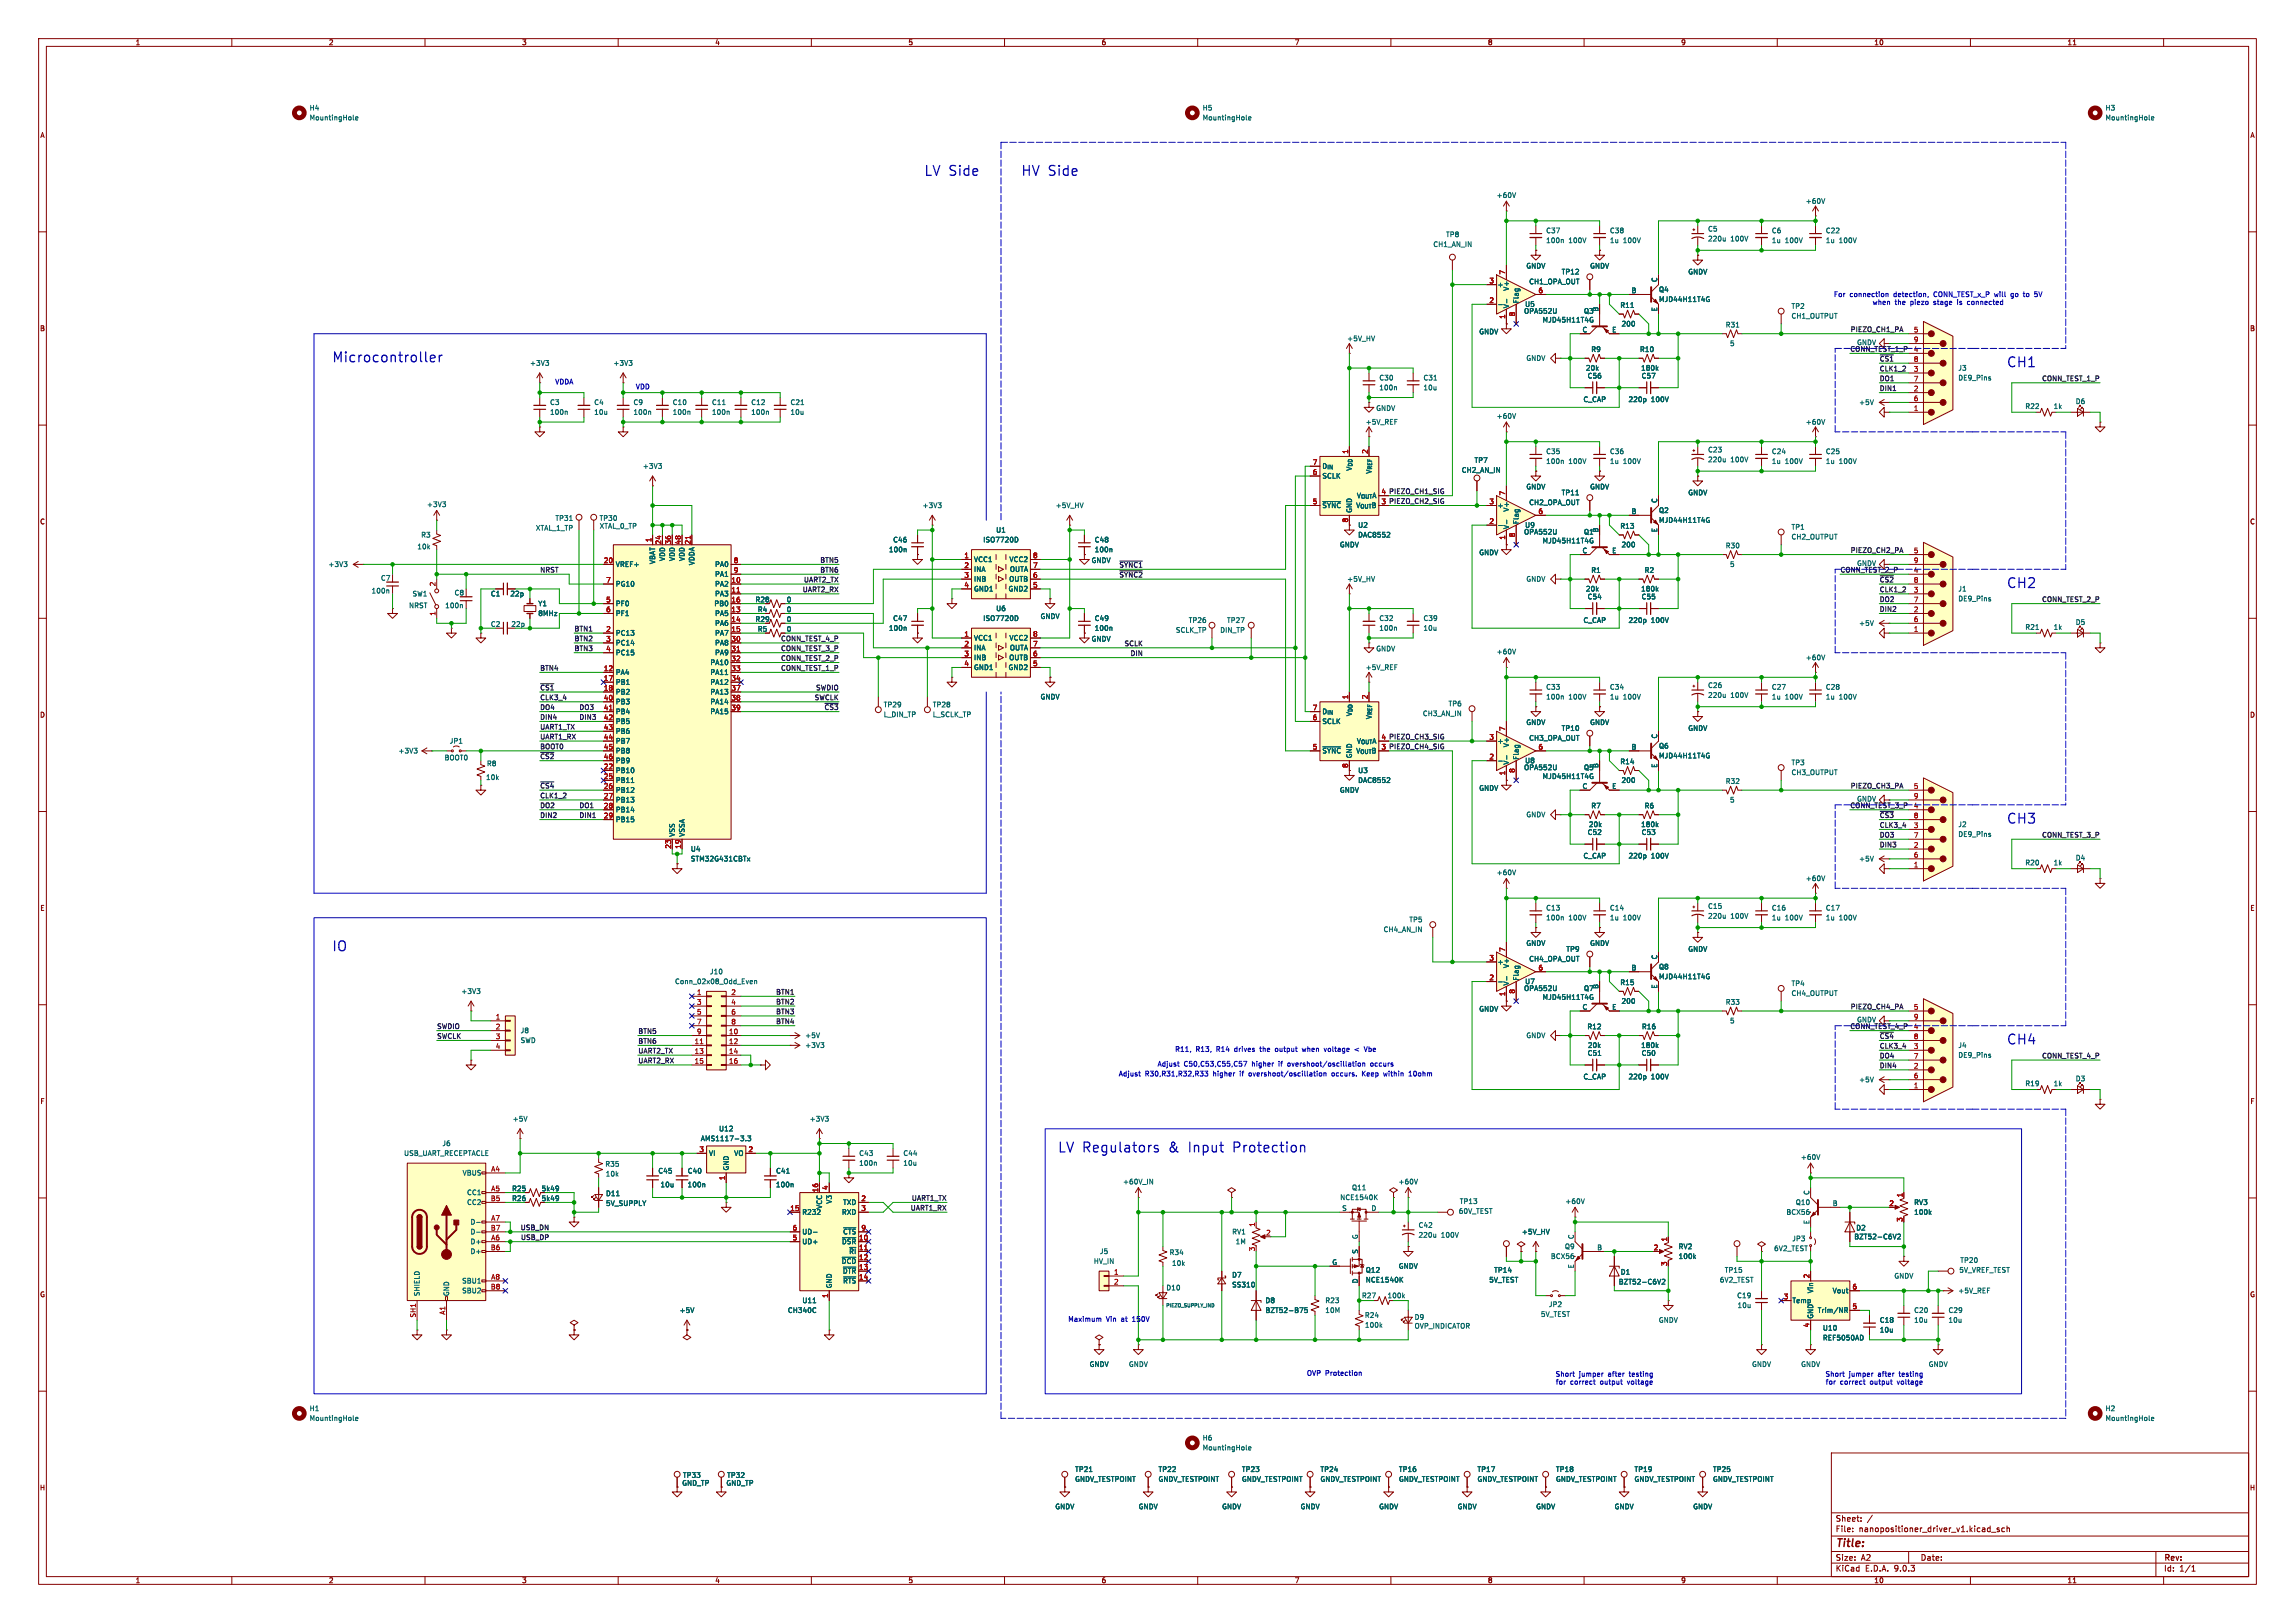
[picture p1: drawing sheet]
<svg xmlns="http://www.w3.org/2000/svg" width="594mm" height="420mm" viewBox="0 0 594 420" stroke-linecap="round" stroke-linejoin="round" font-family="sans-serif">
<defs><g id="words">
<g font-size="3.5" fill="#0000c2">
<text x="239" y="45.9">LV Side</text>
<text x="264.1" y="45.9">HV Side</text>
<text x="85.8" y="94.2">Microcontroller</text>
<text x="519.2" y="95.5">CH1</text>
<text x="519.2" y="152.6">CH2</text>
<text x="519.2" y="213.6">CH3</text>
<text x="85.8" y="246.6">IO</text>
<text x="519.2" y="270.7">CH4</text>
<text x="273.6" y="298.7">LV Regulators</text>
<text x="302.9" y="298.7">&amp;</text>
<text x="308.5" y="298.7">Input</text>
<text x="320.4" y="298.7">Protection</text>
</g>
<text font-size="2.8" fill="#840000" x="475" y="400.9">Title:</text>
<g font-size="2.1" fill="#840000">
<text x="475" y="394">Sheet:</text>
<text x="475" y="396.7">File:</text>
<text x="481.1" y="396.7">nanopositioner_driver_v1.kicad_sch</text>
<text x="475" y="406.9">KiCad</text>
<text x="475" y="404.1">Size:</text>
<text x="481.7" y="404.1">A2</text>
<text x="482.7" y="406.9">E.D.A.</text>
<text x="490.3" y="406.9">9.0.3</text>
<text x="497" y="404.1">Date:</text>
<text x="560" y="404.3">Rev:</text>
<text x="560" y="406.9">Id:</text>
<text x="564.1" y="406.9">1/1</text>
</g>
<g font-size="1.8" fill="#840000">
<text x="35" y="11.9">1</text>
<text x="85" y="11.9">2</text>
<text x="135" y="11.9">3</text>
<text x="185" y="11.9">4</text>
<text x="235" y="11.9">5</text>
<text x="285" y="11.9">6</text>
<text x="335" y="11.9">7</text>
<text x="385" y="11.9">8</text>
<text x="435" y="11.9">9</text>
<text x="485" y="11.9">10</text>
<text x="535" y="11.9">11</text>
<text x="10.3" y="35.9">A</text>
<text x="582.3" y="35.9">A</text>
<text x="10.3" y="85.9">B</text>
<text x="582.3" y="85.9">B</text>
<text x="10.3" y="135.9">C</text>
<text x="582.3" y="135.9">C</text>
<text x="195.4" y="161.1">R29</text>
<text x="195.4" y="156.1">R28</text>
<text x="10.3" y="185.9">D</text>
<text x="582.3" y="185.9">D</text>
<text x="10.3" y="235.9">E</text>
<text x="582.3" y="235.9">E</text>
<text x="10.3" y="285.9">F</text>
<text x="582.3" y="285.9">F</text>
<text x="140.1" y="311">5k49</text>
<text x="140.1" y="308.5">5k49</text>
<text x="10.3" y="335.9">G</text>
<text x="582.3" y="335.9">G</text>
<text x="10.2" y="385.9">H</text>
<text x="582.2" y="385.9">H</text>
<text x="35" y="409.9">1</text>
<text x="85" y="409.9">2</text>
<text x="135" y="409.9">3</text>
<text x="185" y="409.9">4</text>
<text x="235" y="409.9">5</text>
<text x="285" y="409.9">6</text>
<text x="335" y="409.9">7</text>
<text x="385" y="409.9">8</text>
<text x="435" y="409.9">9</text>
<text x="485" y="409.9">10</text>
<text x="535" y="409.9">11</text>
</g>
<g font-size="1.8" fill="#006464">
<text x="80" y="28.8">H4</text>
<text x="311.2" y="28.8">H5</text>
<text x="544.8" y="28.8">H3</text>
<text x="80" y="31.3">MountingHole</text>
<text x="311.2" y="31.3">MountingHole</text>
<text x="544.8" y="31.3">MountingHole</text>
<text x="387.2" y="51.4">+60V</text>
<text x="467.3" y="52.9">+60V</text>
<text x="370.8" y="64.1">CH1_AN_IN</text>
<text x="374.2" y="61.6">TP8</text>
<text x="400.1" y="60.6">C37</text>
<text x="400.1" y="63.1">100n</text>
<text x="406" y="63.1">100V</text>
<text x="416.6" y="60.6">C38</text>
<text x="416.6" y="63.1">1u</text>
<text x="420.1" y="63.1">100V</text>
<text x="442" y="60.1">C5</text>
<text x="442" y="62.7">220u</text>
<text x="447.9" y="62.7">100V</text>
<text x="458.5" y="60.6">C6</text>
<text x="458.5" y="63.1">1u</text>
<text x="462" y="63.1">100V</text>
<text x="472.4" y="60.6">C22</text>
<text x="472.4" y="63.1">1u</text>
<text x="476" y="63.1">100V</text>
<text x="394.9" y="69.7">GNDV</text>
<text x="404.1" y="71.2">TP12</text>
<text x="411.4" y="69.7">GNDV</text>
<text x="436.8" y="71.2">GNDV</text>
<text x="387.5" y="74.5">+</text>
<text x="390.8" y="75.4" transform="rotate(-90 390.8 75.4)">V+</text>
<text x="395.7" y="73.8">CH1_OPA_OUT</text>
<text x="422.2" y="75.9">B</text>
<text x="429" y="73.1" transform="rotate(-90 429 73.1)">C</text>
<text x="429.3" y="75.8">Q4</text>
<text x="390.8" y="79.9" transform="rotate(-90 390.8 79.9)">V-</text>
<text x="393.3" y="78.6" transform="rotate(-90 393.3 78.6)">Flag</text>
<text x="394.4" y="81.4">OPA552U</text>
<text x="394.6" y="79.6">U5</text>
<text x="399.1" y="83.7">MJD45H11T4G</text>
<text x="409.9" y="81.4">Q3</text>
<text x="413.8" y="80.7" transform="rotate(-90 413.8 80.7)">B</text>
<text x="419.3" y="79.9">R11</text>
<text x="429" y="80.7" transform="rotate(-90 429 80.7)">E</text>
<text x="429.3" y="78.3">MJD44H11T4G</text>
<text x="463.6" y="80.1">TP2</text>
<text x="463.6" y="82.7">CH1_OUTPUT</text>
<text x="348.6" y="88.5">+5V_HV</text>
<text x="382.7" y="86.7">GNDV</text>
<text x="409.5" y="86.1">C</text>
<text x="417.2" y="86.1">E</text>
<text x="419.6" y="84.7">200</text>
<text x="446.5" y="84.9">R31</text>
<text x="447.6" y="89.8">5</text>
<text x="137.1" y="94.8">+3V3</text>
<text x="158.6" y="94.8">+3V3</text>
<text x="394.9" y="93.6">GNDV</text>
<text x="411.7" y="91.3">R9</text>
<text x="424.3" y="91.3">R10</text>
<text x="356.9" y="101.2">100n</text>
<text x="356.9" y="98.6">C30</text>
<text x="368.3" y="98.6">C31</text>
<text x="368.3" y="101.2">10u</text>
<text x="410.4" y="96.1">20k</text>
<text x="410.8" y="98.1">C56</text>
<text x="424.6" y="96.1">180k</text>
<text x="424.8" y="98.1">C57</text>
<text x="506.7" y="96.1">J3</text>
<text x="506.7" y="98.7">DE9_Pins</text>
<text x="142.2" y="105">C3</text>
<text x="142.2" y="107.5">100n</text>
<text x="153.7" y="105">C4</text>
<text x="153.7" y="107.5">10u</text>
<text x="163.8" y="105">C9</text>
<text x="163.8" y="107.5">100n</text>
<text x="174" y="107.5">100n</text>
<text x="174" y="105">C10</text>
<text x="184.2" y="107.5">100n</text>
<text x="184.2" y="105">C11</text>
<text x="194.3" y="107.5">100n</text>
<text x="194.3" y="105">C12</text>
<text x="204.5" y="105">C21</text>
<text x="204.5" y="107.5">10u</text>
<text x="356.1" y="106.5">GNDV</text>
<text x="409.7" y="104.2">C_CAP</text>
<text x="421.4" y="104.2">220p</text>
<text x="427.3" y="104.2">100V</text>
<text x="481.1" y="105">+5V</text>
<text x="524.1" y="106">R22</text>
<text x="531.4" y="106">1k</text>
<text x="537.1" y="104.7">D6</text>
<text x="353.4" y="110.1">+5V_REF</text>
<text x="387.2" y="108.6">+60V</text>
<text x="467.3" y="110.1">+60V</text>
<text x="381.5" y="120">TP7</text>
<text x="400.1" y="117.7">C35</text>
<text x="416.6" y="117.7">C36</text>
<text x="442" y="117.3">C23</text>
<text x="442" y="119.8">220u</text>
<text x="447.9" y="119.8">100V</text>
<text x="458.5" y="117.7">C24</text>
<text x="472.4" y="117.7">C25</text>
<text x="166.3" y="121.5">+3V3</text>
<text x="342.1" y="121.5">D_{IN}</text>
<text x="342.1" y="124.1">SCLK</text>
<text x="350.1" y="122" transform="rotate(-90 350.1 122)">V_{DD}</text>
<text x="355.2" y="122.8" transform="rotate(-90 355.2 122.8)">V_{REF}</text>
<text x="378.2" y="122.5">CH2_AN_IN</text>
<text x="400.1" y="120.2">100n</text>
<text x="406" y="120.2">100V</text>
<text x="416.6" y="120.2">1u</text>
<text x="420.1" y="120.2">100V</text>
<text x="458.5" y="120.2">1u</text>
<text x="462" y="120.2">100V</text>
<text x="472.4" y="120.2">1u</text>
<text x="476" y="120.2">100V</text>
<text x="110.4" y="131.4">+3V3</text>
<text x="238.7" y="131.7">+3V3</text>
<text x="273.1" y="131.7">+5V_HV</text>
<text x="342.1" y="131.7">~{SYNC}</text>
<text x="350.9" y="131.7">V_{OUT}B</text>
<text x="351.1" y="129.1">V_{OUT}A</text>
<text x="387.5" y="131.7">+</text>
<text x="394.9" y="126.8">GNDV</text>
<text x="395.7" y="130.9">CH2_OPA_OUT</text>
<text x="404.1" y="128.4">TP11</text>
<text x="411.4" y="126.8">GNDV</text>
<text x="429" y="130.3" transform="rotate(-90 429 130.3)">C</text>
<text x="436.8" y="128.4">GNDV</text>
<text x="138.6" y="137.5">XTAL_1_TP</text>
<text x="143.6" y="135">TP31</text>
<text x="155.1" y="135">TP30</text>
<text x="155.1" y="137">XTAL_0_TP</text>
<text x="350.1" y="132.8" transform="rotate(-90 350.1 132.8)">GND</text>
<text x="351.4" y="136.8">U2</text>
<text x="390.8" y="137" transform="rotate(-90 390.8 137)">V-</text>
<text x="390.8" y="132.5" transform="rotate(-90 390.8 132.5)">V+</text>
<text x="393.3" y="135.8" transform="rotate(-90 393.3 135.8)">Flag</text>
<text x="394.6" y="136.8">U9</text>
<text x="413.8" y="137.9" transform="rotate(-90 413.8 137.9)">B</text>
<text x="419.3" y="137">R13</text>
<text x="422.2" y="133.1">B</text>
<text x="429" y="137.8" transform="rotate(-90 429 137.8)">E</text>
<text x="429.3" y="132.9">Q2</text>
<text x="429.3" y="135.5">MJD44H11T4G</text>
<text x="463.6" y="137.3">TP1</text>
<text x="107.9" y="142.3">10k</text>
<text x="108.9" y="139.3">R3</text>
<text x="230" y="143.1">100n</text>
<text x="231" y="140.6">C46</text>
<text x="254.4" y="140.6">ISO7720D</text>
<text x="257.7" y="138">U1</text>
<text x="283.2" y="143.1">100n</text>
<text x="283.2" y="140.6">C48</text>
<text x="346.7" y="141.8">GNDV</text>
<text x="351.4" y="139.3">DAC8552</text>
<text x="382.7" y="143.9">GNDV</text>
<text x="394.4" y="138.5">OPA552U</text>
<text x="399.1" y="140.8">MJD45H11T4G</text>
<text x="409.5" y="143.3">C</text>
<text x="409.9" y="138.5">Q1</text>
<text x="417.2" y="143.3">E</text>
<text x="419.6" y="141.8">200</text>
<text x="446.5" y="142.1">R30</text>
<text x="463.6" y="139.8">CH2_OUTPUT</text>
<text x="84.9" y="146.9">+3V3</text>
<text x="159.3" y="146.9">VREF+</text>
<text x="169.8" y="146.1" transform="rotate(-90 169.8 146.1)">VBAT</text>
<text x="172.3" y="145.3" transform="rotate(-90 172.3 145.3)">VDD</text>
<text x="174.9" y="145.3" transform="rotate(-90 174.9 145.3)">VDD</text>
<text x="177.4" y="145.3" transform="rotate(-90 177.4 145.3)">VDD</text>
<text x="179.9" y="146.4" transform="rotate(-90 179.9 146.4)">VDDA</text>
<text x="185" y="146.9">PA0</text>
<text x="185" y="149.5">PA1</text>
<text x="252" y="145.6">VCC1</text>
<text x="252" y="148.2">INA</text>
<text x="261.2" y="145.6">VCC2</text>
<text x="261.3" y="148.2">OUTA</text>
<text x="282.4" y="145.9">GNDV</text>
<text x="411.7" y="148.4">R1</text>
<text x="425.6" y="148.4">R2</text>
<text x="447.6" y="146.9">5</text>
<text x="96.1" y="153.8">100n</text>
<text x="98.5" y="150.5">C7</text>
<text x="106.7" y="154.5">SW1</text>
<text x="117.5" y="154.3">C8</text>
<text x="126.9" y="154.5">C1</text>
<text x="132" y="154.5">22p</text>
<text x="159.3" y="152">PG10</text>
<text x="185" y="152">PA2</text>
<text x="185" y="154.5">PA3</text>
<text x="252" y="150.7">INB</text>
<text x="252" y="153.3">GND1</text>
<text x="260.9" y="153.3">GND2</text>
<text x="261.1" y="150.7">OUTB</text>
<text x="348.6" y="150.7">+5V_HV</text>
<text x="394.9" y="150.7">GNDV</text>
<text x="410.4" y="153.3">20k</text>
<text x="410.8" y="155.3">C54</text>
<text x="424.6" y="153.3">180k</text>
<text x="424.8" y="155.3">C55</text>
<text x="506.7" y="153.3">J1</text>
<text x="506.7" y="155.8">DE9_Pins</text>
<text x="105.8" y="157.6">NRST</text>
<text x="115.1" y="157.6">100n</text>
<text x="139.2" y="157.1">Y1</text>
<text x="139.2" y="159.6">8MHz</text>
<text x="159.3" y="157.1">PF0</text>
<text x="159.3" y="159.6">PF1</text>
<text x="184.8" y="157.1">PB0</text>
<text x="185" y="159.6">PA5</text>
<text x="196" y="158.6">R4</text>
<text x="203.5" y="158.6">0</text>
<text x="203.5" y="161.1">0</text>
<text x="203.5" y="156.1">0</text>
<text x="231" y="160.9">C47</text>
<text x="254.4" y="160.9">ISO7720D</text>
<text x="257.7" y="158.3">U6</text>
<text x="269.2" y="160.4">GNDV</text>
<text x="283.2" y="160.9">C49</text>
<text x="307.6" y="161.4">TP26</text>
<text x="317.5" y="161.4">TP27</text>
<text x="356.9" y="160.9">C32</text>
<text x="368.3" y="160.9">C39</text>
<text x="409.7" y="161.4">C_CAP</text>
<text x="421.4" y="161.4">220p</text>
<text x="427.3" y="161.4">100V</text>
<text x="537.1" y="161.9">D5</text>
<text x="126.9" y="162.4">C2</text>
<text x="132.2" y="162.4">22p</text>
<text x="159.3" y="164.7">PC13</text>
<text x="159.3" y="167.2">PC14</text>
<text x="185" y="162.2">PA6</text>
<text x="185" y="164.7">PA7</text>
<text x="185" y="167.2">PA8</text>
<text x="196" y="163.7">R5</text>
<text x="203.5" y="163.7">0</text>
<text x="230" y="163.4">100n</text>
<text x="252" y="166">VCC1</text>
<text x="261.2" y="166">VCC2</text>
<text x="282.4" y="166.2">GNDV</text>
<text x="283.2" y="163.4">100n</text>
<text x="304.2" y="163.9">SCLK_TP</text>
<text x="315.7" y="163.9">DIN_TP</text>
<text x="356.9" y="163.4">100n</text>
<text x="368.3" y="163.4">10u</text>
<text x="481.1" y="162.2">+5V</text>
<text x="524.1" y="163.2">R21</text>
<text x="531.4" y="163.2">1k</text>
<text x="159.3" y="169.8">PC15</text>
<text x="183.7" y="172.3">PA10</text>
<text x="185" y="169.8">PA9</text>
<text x="252" y="168.5">INA</text>
<text x="252" y="171">INB</text>
<text x="252" y="173.6">GND1</text>
<text x="260.9" y="173.6">GND2</text>
<text x="261.1" y="171">OUTB</text>
<text x="261.3" y="168.5">OUTA</text>
<text x="353.4" y="173.6">+5V_REF</text>
<text x="356.1" y="168.8">GNDV</text>
<text x="387.2" y="169.5">+60V</text>
<text x="467.3" y="171">+60V</text>
<text x="159.3" y="174.9">PA4</text>
<text x="159.3" y="177.4">PB1</text>
<text x="159.3" y="179.9">PB2</text>
<text x="183.7" y="174.9">PA11</text>
<text x="183.7" y="177.4">PA12</text>
<text x="183.7" y="179.9">PA13</text>
<text x="400.1" y="178.7">C33</text>
<text x="416.6" y="178.7">C34</text>
<text x="442" y="178.2">C26</text>
<text x="458.5" y="178.7">C27</text>
<text x="472.4" y="178.7">C28</text>
<text x="159.3" y="182.5">PB3</text>
<text x="159.3" y="185">PB4</text>
<text x="183.7" y="182.5">PA14</text>
<text x="183.7" y="185">PA15</text>
<text x="228.6" y="183.2">TP29</text>
<text x="228.6" y="185.8">L_DIN_TP</text>
<text x="241.3" y="185.8">L_SCLK_TP</text>
<text x="241.3" y="183.2">TP28</text>
<text x="269.2" y="181.2">GNDV</text>
<text x="342.1" y="185">D_{IN}</text>
<text x="350.1" y="185.5" transform="rotate(-90 350.1 185.5)">V_{DD}</text>
<text x="368.1" y="185.5">CH3_AN_IN</text>
<text x="374.8" y="183">TP6</text>
<text x="400.1" y="181.2">100n</text>
<text x="406" y="181.2">100V</text>
<text x="416.6" y="181.2">1u</text>
<text x="420.1" y="181.2">100V</text>
<text x="442" y="180.8">220u</text>
<text x="447.9" y="180.8">100V</text>
<text x="458.5" y="181.2">1u</text>
<text x="462" y="181.2">100V</text>
<text x="472.4" y="181.2">1u</text>
<text x="476" y="181.2">100V</text>
<text x="159.3" y="187.6">PB5</text>
<text x="159.3" y="190.1">PB6</text>
<text x="342.1" y="187.6">SCLK</text>
<text x="355.2" y="186.3" transform="rotate(-90 355.2 186.3)">V_{REF}</text>
<text x="394.9" y="187.8">GNDV</text>
<text x="395.7" y="191.9">CH3_OPA_OUT</text>
<text x="404.1" y="189.3">TP10</text>
<text x="411.4" y="187.8">GNDV</text>
<text x="429" y="191.2" transform="rotate(-90 429 191.2)">C</text>
<text x="436.8" y="189.3">GNDV</text>
<text x="103" y="195.2">+3V3</text>
<text x="115" y="197">BOOT0</text>
<text x="116.3" y="192.6">JP1</text>
<text x="159.3" y="192.6">PB7</text>
<text x="159.3" y="195.2">PB8</text>
<text x="159.3" y="197.7">PB9</text>
<text x="342.1" y="195.2">~{SYNC}</text>
<text x="350.1" y="196.3" transform="rotate(-90 350.1 196.3)">GND</text>
<text x="350.9" y="195.2">V_{OUT}B</text>
<text x="351.1" y="192.6">V_{OUT}A</text>
<text x="387.5" y="192.6">+</text>
<text x="390.8" y="198" transform="rotate(-90 390.8 198)">V-</text>
<text x="390.8" y="193.5" transform="rotate(-90 390.8 193.5)">V+</text>
<text x="393.3" y="196.7" transform="rotate(-90 393.3 196.7)">Flag</text>
<text x="394.6" y="197.7">U8</text>
<text x="419.3" y="198">R14</text>
<text x="422.2" y="194.1">B</text>
<text x="429.3" y="193.9">Q6</text>
<text x="429.3" y="196.4">MJD44H11T4G</text>
<text x="125.7" y="202">10k</text>
<text x="125.9" y="198.5">R8</text>
<text x="159.3" y="200.3">PB10</text>
<text x="159.3" y="202.8">PB11</text>
<text x="351.4" y="200.3">U3</text>
<text x="351.4" y="202.8">DAC8552</text>
<text x="394.4" y="199.5">OPA552U</text>
<text x="399.1" y="201.8">MJD45H11T4G</text>
<text x="409.9" y="199.5">Q5</text>
<text x="413.8" y="198.9" transform="rotate(-90 413.8 198.9)">B</text>
<text x="419.6" y="202.8">200</text>
<text x="429" y="198.8" transform="rotate(-90 429 198.8)">E</text>
<text x="446.5" y="203">R32</text>
<text x="463.6" y="198.2">TP3</text>
<text x="463.6" y="200.8">CH3_OUTPUT</text>
<text x="159.3" y="205.3">PB12</text>
<text x="159.3" y="207.9">PB13</text>
<text x="346.7" y="205.3">GNDV</text>
<text x="382.7" y="204.8">GNDV</text>
<text x="409.5" y="204.2">C</text>
<text x="411.7" y="209.4">R7</text>
<text x="417.2" y="204.2">E</text>
<text x="425.6" y="209.4">R6</text>
<text x="447.6" y="207.9">5</text>
<text x="159.3" y="210.4">PB14</text>
<text x="159.3" y="213">PB15</text>
<text x="394.9" y="211.7">GNDV</text>
<text x="411.1" y="214.2">20k</text>
<text x="424.6" y="214.2">180k</text>
<text x="506.7" y="214.2">J2</text>
<text x="174.9" y="216.7" transform="rotate(-90 174.9 216.7)">VSS</text>
<text x="177.4" y="216.7" transform="rotate(-90 177.4 216.7)">VSSA</text>
<text x="178.7" y="220.6">U4</text>
<text x="410.8" y="216.3">C52</text>
<text x="424.8" y="216.3">C53</text>
<text x="506.7" y="216.8">DE9_Pins</text>
<text x="178.7" y="223.1">STM32G431CBTx</text>
<text x="387.2" y="226.7">+60V</text>
<text x="409.7" y="222.4">C_CAP</text>
<text x="421.4" y="222.4">220p</text>
<text x="427.3" y="222.4">100V</text>
<text x="481.1" y="223.1">+5V</text>
<text x="524.1" y="224.1">R20</text>
<text x="531.4" y="224.1">1k</text>
<text x="537.1" y="222.9">D4</text>
<text x="467.3" y="228.2">+60V</text>
<text x="364.6" y="238.9">TP5</text>
<text x="400.1" y="235.8">C13</text>
<text x="400.1" y="238.4">100n</text>
<text x="406" y="238.4">100V</text>
<text x="416.6" y="235.8">C14</text>
<text x="416.6" y="238.4">1u</text>
<text x="420.1" y="238.4">100V</text>
<text x="442" y="235.4">C15</text>
<text x="442" y="237.9">220u</text>
<text x="447.9" y="237.9">100V</text>
<text x="458.5" y="235.8">C16</text>
<text x="458.5" y="238.4">1u</text>
<text x="462" y="238.4">100V</text>
<text x="472.4" y="235.8">C17</text>
<text x="472.4" y="238.4">1u</text>
<text x="476" y="238.4">100V</text>
<text x="358" y="241.4">CH4_AN_IN</text>
<text x="394.9" y="245">GNDV</text>
<text x="411.4" y="245">GNDV</text>
<text x="387.5" y="249.8">+</text>
<text x="390.8" y="250.6" transform="rotate(-90 390.8 250.6)">V+</text>
<text x="395.7" y="249">CH4_OPA_OUT</text>
<text x="405.3" y="246.5">TP9</text>
<text x="422.2" y="251.2">B</text>
<text x="429" y="248.4" transform="rotate(-90 429 248.4)">C</text>
<text x="429.3" y="251.1">Q8</text>
<text x="436.8" y="246.5">GNDV</text>
<text x="119.3" y="257.4">+3V3</text>
<text x="174.6" y="254.9">Conn_02x08_Odd_Even</text>
<text x="183.6" y="252.3">J10</text>
<text x="390.8" y="255.1" transform="rotate(-90 390.8 255.1)">V-</text>
<text x="393.3" y="253.9" transform="rotate(-90 393.3 253.9)">Flag</text>
<text x="394.4" y="256.6">OPA552U</text>
<text x="394.6" y="254.9">U7</text>
<text x="409.9" y="256.6">Q7</text>
<text x="413.8" y="256" transform="rotate(-90 413.8 256)">B</text>
<text x="419.3" y="255.1">R15</text>
<text x="429" y="255.9" transform="rotate(-90 429 255.9)">E</text>
<text x="429.3" y="253.6">MJD44H11T4G</text>
<text x="463.6" y="255.4">TP4</text>
<text x="463.6" y="257.9">CH4_OUTPUT</text>
<text x="382.7" y="262">GNDV</text>
<text x="399.1" y="258.9">MJD45H11T4G</text>
<text x="409.5" y="261.4">C</text>
<text x="417.2" y="261.4">E</text>
<text x="419.6" y="259.9">200</text>
<text x="446.5" y="260.2">R33</text>
<text x="134.6" y="267.6">J8</text>
<text x="208.3" y="268.8">+5V</text>
<text x="394.9" y="268.8">GNDV</text>
<text x="410.7" y="266.5">R12</text>
<text x="424.9" y="266.5">R16</text>
<text x="447.6" y="265">5</text>
<text x="134.6" y="270.1">SWD</text>
<text x="208.3" y="271.4">+3V3</text>
<text x="410.8" y="273.4">C51</text>
<text x="410.9" y="271.4">20k</text>
<text x="424.6" y="271.4">180k</text>
<text x="424.8" y="273.4">C50</text>
<text x="506.7" y="271.4">J4</text>
<text x="506.7" y="273.9">DE9_Pins</text>
<text x="409.7" y="279.5">C_CAP</text>
<text x="421.4" y="279.5">220p</text>
<text x="427.3" y="279.5">100V</text>
<text x="481.1" y="280.3">+5V</text>
<text x="524.1" y="281.3">R19</text>
<text x="531.4" y="281.3">1k</text>
<text x="537.1" y="280">D3</text>
<text x="132.6" y="290.4">+5V</text>
<text x="186" y="293">U12</text>
<text x="209.4" y="290.4">+3V3</text>
<text x="104.5" y="299.3">USB_UART_RECEPTACLE</text>
<text x="114.4" y="296.8">J6</text>
<text x="181.3" y="295.5">AMS1117-3.3</text>
<text x="183.4" y="299.3">VI</text>
<text x="189.9" y="299.3">VO</text>
<text x="222.3" y="299.3">C43</text>
<text x="233.7" y="299.3">C44</text>
<text x="119.6" y="304.4">VBUS</text>
<text x="156.5" y="302.1">R35</text>
<text x="156.7" y="304.6">10k</text>
<text x="170.3" y="303.9">C45</text>
<text x="177.9" y="303.9">C40</text>
<text x="188.8" y="303" transform="rotate(-90 188.8 303)">GND</text>
<text x="200.7" y="303.9">C41</text>
<text x="222.3" y="301.9">100n</text>
<text x="233.7" y="301.8">10u</text>
<text x="466" y="300.3">+60V</text>
<text x="120.8" y="309.5">CC1</text>
<text x="132.4" y="311">R26</text>
<text x="132.4" y="308.5">R25</text>
<text x="156.7" y="309.7">D11</text>
<text x="170.8" y="307.4">10u</text>
<text x="177.8" y="307.4">100n</text>
<text x="200.7" y="307.4">100n</text>
<text x="215.5" y="311.6" transform="rotate(-90 215.5 311.6)">V3</text>
<text x="290.5" y="306.7">+60V_IN</text>
<text x="346.8" y="310.7">NCE1540K</text>
<text x="349.8" y="308.2">Q11</text>
<text x="361.8" y="306.7">+60V</text>
<text x="377.7" y="311.8">TP13</text>
<text x="405" y="311.8">+60V</text>
<text x="468.4" y="309.3" transform="rotate(-90 468.4 309.3)">C</text>
<text x="120.8" y="312">CC2</text>
<text x="121.7" y="317.1">D-</text>
<text x="156.7" y="312.3">5V_SUPPLY</text>
<text x="207.5" y="314.6">R232</text>
<text x="213" y="312.9" transform="rotate(-90 213 312.9)">VCC</text>
<text x="217.8" y="314.6">RXD</text>
<text x="218.1" y="312">TXD</text>
<text x="347.3" y="313.4">S</text>
<text x="354.9" y="313.4">D</text>
<text x="367" y="317.9">C42</text>
<text x="377.5" y="314.3">60V_TEST</text>
<text x="462.2" y="314.6">BCX56</text>
<text x="464.7" y="312">Q10</text>
<text x="468.4" y="316.9" transform="rotate(-90 468.4 316.9)">E</text>
<text x="474.2" y="312.2">B</text>
<text x="495.3" y="312">RV3</text>
<text x="495.3" y="314.6">100k</text>
<text x="121.7" y="319.6">D-</text>
<text x="121.7" y="322.2">D+</text>
<text x="207.5" y="319.6">UD-</text>
<text x="207.5" y="322.2">UD+</text>
<text x="217.8" y="322.2">~{DSR}</text>
<text x="218.1" y="319.6">~{CTS}</text>
<text x="318.8" y="319.6">RV1</text>
<text x="319.7" y="322.2">1M</text>
<text x="351.5" y="320.8" transform="rotate(-90 351.5 320.8)">G</text>
<text x="367" y="320.5">220u</text>
<text x="373" y="320.5">100V</text>
<text x="393.8" y="319.6">+5V_HV</text>
<text x="404.9" y="323.4">Q9</text>
<text x="407.4" y="320.8" transform="rotate(-90 407.4 320.8)">C</text>
<text x="413.3" y="323.6">B</text>
<text x="434.3" y="323.4">RV2</text>
<text x="459.1" y="324">6V2_TEST</text>
<text x="463.8" y="321.4">JP3</text>
<text x="479.8" y="320.9">BZT52-C6V2</text>
<text x="480.3" y="318.6">D2</text>
<text x="121.7" y="324.7">D+</text>
<text x="217.7" y="327.3">~{DCD}</text>
<text x="218" y="329.8">~{DTR}</text>
<text x="219.7" y="324.7">~{RI}</text>
<text x="283" y="327.3">HV_IN</text>
<text x="284.6" y="324.7">J5</text>
<text x="302.6" y="325">R34</text>
<text x="303.2" y="327.8">10k</text>
<text x="344.7" y="327.4">G</text>
<text x="351.5" y="324.6" transform="rotate(-90 351.5 324.6)">S</text>
<text x="353.4" y="329.5">Q12</text>
<text x="361.9" y="328.5">GNDV</text>
<text x="386.6" y="329.5">TP14</text>
<text x="401.3" y="326">BCX56</text>
<text x="407.4" y="328.3" transform="rotate(-90 407.4 328.3)">E</text>
<text x="434.3" y="326">100k</text>
<text x="446.3" y="329.5">TP15</text>
<text x="507" y="329.5">5V_VREF_TEST</text>
<text x="507.2" y="327">TP20</text>
<text x="108.8" y="335.5" transform="rotate(-90 108.8 335.5)">SHIELD</text>
<text x="116.4" y="335.5" transform="rotate(-90 116.4 335.5)">GND</text>
<text x="119.5" y="332.3">SBU1</text>
<text x="119.5" y="334.9">SBU2</text>
<text x="215.5" y="333.5" transform="rotate(-90 215.5 333.5)">GND</text>
<text x="218.1" y="332.3">~{RTS}</text>
<text x="301.8" y="334.1">D10</text>
<text x="318.8" y="330.8">D7</text>
<text x="318.8" y="333.3">SS310</text>
<text x="351.5" y="332.2" transform="rotate(-90 351.5 332.2)">D</text>
<text x="353.4" y="332.1">NCE1540K</text>
<text x="385.3" y="332.1">5V_TEST</text>
<text x="418.9" y="332.6">BZT52-C6V2</text>
<text x="419.4" y="330">D1</text>
<text x="445" y="332.1">6V2_TEST</text>
<text x="469.5" y="334.8" transform="rotate(-90 469.5 334.8)">Vin</text>
<text x="474.2" y="334.9">Vout</text>
<text x="490.2" y="331.1">GNDV</text>
<text x="506.7" y="334.9">+5V_REF</text>
<text x="175.8" y="340">+5V</text>
<text x="203.8" y="340">CH340C</text>
<text x="207.5" y="337.4">U11</text>
<text x="327.4" y="337.4">D8</text>
<text x="327.4" y="340">BZT52-B75</text>
<text x="342.9" y="337.4">R23</text>
<text x="342.9" y="340">10M</text>
<text x="352.4" y="336.1">R27</text>
<text x="353.1" y="341.2">R24</text>
<text x="359" y="336.1">100k</text>
<text x="366" y="341.7">D9</text>
<text x="398.7" y="341">5V_TEST</text>
<text x="400.8" y="338.4">JP2</text>
<text x="449.5" y="336.1">C19</text>
<text x="449.6" y="338.7">10u</text>
<text x="463.8" y="337.4">Temp</text>
<text x="469.5" y="341.4" transform="rotate(-90 469.5 341.4)">GND</text>
<text x="470.3" y="340">Trim/NR</text>
<text x="495.3" y="339.9">C20</text>
<text x="504.2" y="339.9">C29</text>
<text x="353.2" y="343.8">100k</text>
<text x="366" y="344">OVP_INDICATOR</text>
<text x="429.2" y="342.5">GNDV</text>
<text x="471.7" y="344.5">U10</text>
<text x="471.7" y="347.1">REF5050AD</text>
<text x="486.4" y="342.5">C18</text>
<text x="486.4" y="345">10u</text>
<text x="495.3" y="342.5">10u</text>
<text x="504.2" y="342.5">10u</text>
<text x="281.9" y="353.9">GNDV</text>
<text x="292.1" y="353.9">GNDV</text>
<text x="453.3" y="353.9">GNDV</text>
<text x="466" y="353.9">GNDV</text>
<text x="499.1" y="353.9">GNDV</text>
<text x="80" y="365.4">H1</text>
<text x="544.8" y="365.4">H2</text>
<text x="80" y="367.9">MountingHole</text>
<text x="544.8" y="367.9">MountingHole</text>
<text x="311.2" y="373">H6</text>
<text x="311.2" y="375.5">MountingHole</text>
<text x="176.6" y="382.6">TP33</text>
<text x="188.1" y="382.6">TP32</text>
<text x="278.1" y="381.1">TP21</text>
<text x="278.1" y="383.6">GNDV_TESTPOINT</text>
<text x="299.7" y="381.1">TP22</text>
<text x="299.7" y="383.6">GNDV_TESTPOINT</text>
<text x="321.3" y="381.1">TP23</text>
<text x="321.3" y="383.6">GNDV_TESTPOINT</text>
<text x="341.6" y="381.1">TP24</text>
<text x="341.6" y="383.6">GNDV_TESTPOINT</text>
<text x="362" y="381.1">TP16</text>
<text x="362" y="383.6">GNDV_TESTPOINT</text>
<text x="382.3" y="381.1">TP17</text>
<text x="382.3" y="383.6">GNDV_TESTPOINT</text>
<text x="402.6" y="381.1">TP18</text>
<text x="402.6" y="383.6">GNDV_TESTPOINT</text>
<text x="422.9" y="381.1">TP19</text>
<text x="422.9" y="383.6">GNDV_TESTPOINT</text>
<text x="443.2" y="381.1">TP25</text>
<text x="443.2" y="383.6">GNDV_TESTPOINT</text>
<text x="176.4" y="384.7">GND_TP</text>
<text x="187.9" y="384.7">GND_TP</text>
<text x="273" y="390.8">GNDV</text>
<text x="294.6" y="390.8">GNDV</text>
<text x="316.2" y="390.8">GNDV</text>
<text x="336.5" y="390.8">GNDV</text>
<text x="356.8" y="390.8">GNDV</text>
<text x="377.1" y="390.8">GNDV</text>
<text x="397.5" y="390.8">GNDV</text>
<text x="417.8" y="390.8">GNDV</text>
<text x="438.1" y="390.8">GNDV</text>
</g>
<g font-size="1.8" fill="#a90000">
<text x="389.6" y="71.2" transform="rotate(-90 389.6 71.2)">7</text>
<text x="385.4" y="73.4">3</text>
<text x="398.1" y="75.9">6</text>
<text x="385.4" y="78.5">2</text>
<text x="389.6" y="82.6" transform="rotate(-90 389.6 82.6)">1</text>
<text x="392.2" y="82" transform="rotate(-90 392.2 82)">8</text>
<text x="495.2" y="86.1">5</text>
<text x="495.2" y="88.6">9</text>
<text x="495.2" y="91.2">4</text>
<text x="495.2" y="93.7">8</text>
<text x="495.2" y="96.3">3</text>
<text x="495.2" y="98.8">7</text>
<text x="495.2" y="101.3">2</text>
<text x="495.2" y="103.9">6</text>
<text x="495.2" y="106.4">1</text>
<text x="349" y="117.5" transform="rotate(-90 349 117.5)">1</text>
<text x="354.1" y="117.5" transform="rotate(-90 354.1 117.5)">2</text>
<text x="339.7" y="120.4">7</text>
<text x="339.7" y="122.9">6</text>
<text x="339.7" y="130.6">5</text>
<text x="357.4" y="128">4</text>
<text x="357.4" y="130.6">3</text>
<text x="385.4" y="130.6">3</text>
<text x="389.6" y="128.3" transform="rotate(-90 389.6 128.3)">7</text>
<text x="349" y="135.3" transform="rotate(-90 349 135.3)">8</text>
<text x="385.4" y="135.6">2</text>
<text x="398.1" y="133.1">6</text>
<text x="168.7" y="140.4" transform="rotate(-90 168.7 140.4)">1</text>
<text x="171.2" y="141" transform="rotate(-90 171.2 141)">24</text>
<text x="173.7" y="141" transform="rotate(-90 173.7 141)">36</text>
<text x="176.3" y="141" transform="rotate(-90 176.3 141)">48</text>
<text x="178.8" y="141" transform="rotate(-90 178.8 141)">21</text>
<text x="389.6" y="139.8" transform="rotate(-90 389.6 139.8)">1</text>
<text x="392.2" y="139.1" transform="rotate(-90 392.2 139.1)">8</text>
<text x="495.2" y="143.3">5</text>
<text x="156.2" y="145.8">20</text>
<text x="189.8" y="145.8">8</text>
<text x="189.8" y="148.3">9</text>
<text x="249.5" y="144.5">1</text>
<text x="249.5" y="147.1">2</text>
<text x="249.5" y="149.6">3</text>
<text x="267.3" y="144.5">8</text>
<text x="267.3" y="147.1">7</text>
<text x="267.3" y="149.6">6</text>
<text x="495.2" y="145.8">9</text>
<text x="495.2" y="148.3">4</text>
<text x="112.8" y="151.8" transform="rotate(-90 112.8 151.8)">2</text>
<text x="156.8" y="150.9">7</text>
<text x="156.8" y="156">5</text>
<text x="189.2" y="150.9">10</text>
<text x="189.2" y="153.4">11</text>
<text x="189.2" y="156">16</text>
<text x="249.5" y="152.1">4</text>
<text x="267.3" y="152.1">5</text>
<text x="495.2" y="150.9">8</text>
<text x="495.2" y="153.4">3</text>
<text x="495.2" y="156">7</text>
<text x="112.8" y="159.5" transform="rotate(-90 112.8 159.5)">1</text>
<text x="156.8" y="158.5">6</text>
<text x="189.2" y="158.5">13</text>
<text x="189.2" y="161">14</text>
<text x="495.2" y="158.5">2</text>
<text x="495.2" y="161">6</text>
<text x="156.8" y="163.6">2</text>
<text x="156.8" y="166.1">3</text>
<text x="189.2" y="163.6">15</text>
<text x="189.2" y="166.1">30</text>
<text x="249.5" y="164.8">1</text>
<text x="249.5" y="167.4">2</text>
<text x="267.3" y="164.8">8</text>
<text x="267.3" y="167.4">7</text>
<text x="495.2" y="163.6">1</text>
<text x="156.2" y="173.7">12</text>
<text x="156.8" y="168.7">4</text>
<text x="189.2" y="168.7">31</text>
<text x="189.2" y="171.2">32</text>
<text x="189.2" y="173.7">33</text>
<text x="249.5" y="169.9">3</text>
<text x="249.5" y="172.5">4</text>
<text x="267.3" y="169.9">6</text>
<text x="267.3" y="172.5">5</text>
<text x="156.2" y="176.3">17</text>
<text x="156.2" y="178.8">18</text>
<text x="189.2" y="176.3">34</text>
<text x="189.2" y="178.8">37</text>
<text x="156.2" y="181.4">40</text>
<text x="156.2" y="183.9">41</text>
<text x="189.2" y="181.4">38</text>
<text x="189.2" y="183.9">39</text>
<text x="339.7" y="183.9">7</text>
<text x="349" y="181" transform="rotate(-90 349 181)">1</text>
<text x="354.1" y="181" transform="rotate(-90 354.1 181)">2</text>
<text x="156.2" y="186.4">42</text>
<text x="156.2" y="189">43</text>
<text x="156.2" y="191.5">44</text>
<text x="339.7" y="186.4">6</text>
<text x="357.4" y="191.5">4</text>
<text x="385.4" y="191.5">3</text>
<text x="389.6" y="189.3" transform="rotate(-90 389.6 189.3)">7</text>
<text x="156.2" y="194.1">45</text>
<text x="156.2" y="196.6">46</text>
<text x="339.7" y="194.1">5</text>
<text x="357.4" y="194.1">3</text>
<text x="385.4" y="196.6">2</text>
<text x="398.1" y="194.1">6</text>
<text x="156.2" y="199.1">22</text>
<text x="156.2" y="201.7">25</text>
<text x="349" y="198.8" transform="rotate(-90 349 198.8)">8</text>
<text x="389.6" y="200.7" transform="rotate(-90 389.6 200.7)">1</text>
<text x="392.2" y="200.1" transform="rotate(-90 392.2 200.1)">8</text>
<text x="156.2" y="204.2">26</text>
<text x="156.2" y="206.8">27</text>
<text x="156.2" y="209.3">28</text>
<text x="495.2" y="204.2">5</text>
<text x="495.2" y="206.8">9</text>
<text x="495.2" y="209.3">4</text>
<text x="156.2" y="211.8">29</text>
<text x="495.2" y="211.8">8</text>
<text x="495.2" y="214.4">3</text>
<text x="173.7" y="219.8" transform="rotate(-90 173.7 219.8)">23</text>
<text x="176.3" y="219.8" transform="rotate(-90 176.3 219.8)">19</text>
<text x="495.2" y="216.9">7</text>
<text x="495.2" y="219.5">2</text>
<text x="495.2" y="222">6</text>
<text x="495.2" y="224.5">1</text>
<text x="385.4" y="248.7">3</text>
<text x="389.6" y="246.5" transform="rotate(-90 389.6 246.5)">7</text>
<text x="398.1" y="251.2">6</text>
<text x="180.3" y="257.6">1</text>
<text x="189.2" y="257.6">2</text>
<text x="385.4" y="253.7">2</text>
<text x="389.6" y="257.9" transform="rotate(-90 389.6 257.9)">1</text>
<text x="392.2" y="257.2" transform="rotate(-90 392.2 257.2)">8</text>
<text x="128.2" y="263.9">1</text>
<text x="180.3" y="260.1">3</text>
<text x="180.3" y="262.6">5</text>
<text x="189.2" y="260.1">4</text>
<text x="189.2" y="262.6">6</text>
<text x="495.2" y="261.4">5</text>
<text x="495.2" y="263.9">9</text>
<text x="128.2" y="266.4">2</text>
<text x="128.2" y="269">3</text>
<text x="180.3" y="265.2">7</text>
<text x="180.3" y="267.7">9</text>
<text x="188.6" y="267.7">10</text>
<text x="189.2" y="265.2">8</text>
<text x="495.2" y="266.4">4</text>
<text x="495.2" y="269">8</text>
<text x="128.2" y="271.5">4</text>
<text x="179.7" y="270.3">11</text>
<text x="179.7" y="272.8">13</text>
<text x="179.7" y="275.3">15</text>
<text x="188.6" y="270.3">12</text>
<text x="188.6" y="272.8">14</text>
<text x="188.6" y="275.3">16</text>
<text x="495.2" y="271.5">3</text>
<text x="495.2" y="274.1">7</text>
<text x="495.2" y="276.6">2</text>
<text x="495.2" y="279.1">6</text>
<text x="495.2" y="281.7">1</text>
<text x="180.9" y="298.2">3</text>
<text x="193.6" y="298.2">2</text>
<text x="127" y="303.3">A4</text>
<text x="187.7" y="305.5" transform="rotate(-90 187.7 305.5)">1</text>
<text x="126.9" y="310.9">B5</text>
<text x="127" y="308.4">A5</text>
<text x="211.8" y="308.7" transform="rotate(-90 211.8 308.7)">16</text>
<text x="214.4" y="308" transform="rotate(-90 214.4 308)">4</text>
<text x="222.8" y="310.9">2</text>
<text x="492.5" y="310" transform="rotate(-90 492.5 310)">1</text>
<text x="127" y="316">A7</text>
<text x="204.4" y="313.4">15</text>
<text x="222.8" y="313.4">3</text>
<text x="324.9" y="317.6" transform="rotate(-90 324.9 317.6)">1</text>
<text x="488.9" y="312.2">2</text>
<text x="492.5" y="316.3" transform="rotate(-90 492.5 316.3)">3</text>
<text x="126.9" y="318.5">B7</text>
<text x="126.9" y="323.6">B6</text>
<text x="127" y="321.1">A6</text>
<text x="205" y="318.5">6</text>
<text x="205" y="321.1">5</text>
<text x="222.2" y="321.1">10</text>
<text x="222.2" y="323.6">11</text>
<text x="222.8" y="318.5">9</text>
<text x="324.9" y="323.9" transform="rotate(-90 324.9 323.9)">3</text>
<text x="327.6" y="319.8">2</text>
<text x="427.9" y="323.6">2</text>
<text x="431.5" y="321.4" transform="rotate(-90 431.5 321.4)">1</text>
<text x="222.2" y="326.1">12</text>
<text x="222.2" y="328.7">13</text>
<text x="288.2" y="329.9">1</text>
<text x="431.5" y="327.7" transform="rotate(-90 431.5 327.7)">3</text>
<text x="126.9" y="333.8">B8</text>
<text x="127" y="331.2">A8</text>
<text x="214.4" y="336" transform="rotate(-90 214.4 336)">1</text>
<text x="222.2" y="331.2">14</text>
<text x="288.2" y="332.5">2</text>
<text x="468.4" y="330.9" transform="rotate(-90 468.4 330.9)">2</text>
<text x="479.4" y="333.8">6</text>
<text x="107.7" y="341.1" transform="rotate(-90 107.7 341.1)">SH1</text>
<text x="115.3" y="340.3" transform="rotate(-90 115.3 340.3)">A1</text>
<text x="461.6" y="336.3">3</text>
<text x="479.4" y="338.8">5</text>
<text x="468.4" y="343.6" transform="rotate(-90 468.4 343.6)">4</text>
</g>
<g font-size="1.8" fill="#0000c2">
<text x="474.5" y="77.1">For</text>
<text x="478.7" y="77.1">connection</text>
<text x="490.3" y="77.1">detection,</text>
<text x="500.8" y="77.1">CONN_TEST_x_P will</text>
<text x="521.2" y="77.1">go</text>
<text x="524.6" y="77.1">to</text>
<text x="527.7" y="77.1">5V</text>
<text x="484.6" y="79.1">when</text>
<text x="490.4" y="79.1">the</text>
<text x="494.6" y="79.1">piezo</text>
<text x="500.8" y="79.1">stage</text>
<text x="507.1" y="79.1">is</text>
<text x="509.9" y="79.1">connected</text>
<text x="143.6" y="99.7">VDDA</text>
<text x="164.5" y="100.9">VDD</text>
<text x="304" y="272.4">R11,</text>
<text x="309.5" y="272.4">R13,</text>
<text x="315" y="272.4">R14</text>
<text x="319.8" y="272.4">drives</text>
<text x="326.6" y="272.4">the</text>
<text x="330.8" y="272.4">output</text>
<text x="338" y="272.4">when</text>
<text x="343.9" y="272.4">voltage</text>
<text x="354.7" y="272.4">Vbe</text>
<text x="289.5" y="278.7">Adjust</text>
<text x="296.4" y="278.7">R30,R31,R32,R33</text>
<text x="299.5" y="276.2">Adjust</text>
<text x="306.4" y="276.2">C50,C53,C55,C57</text>
<text x="314.1" y="278.7">higher</text>
<text x="321.2" y="278.7">if</text>
<text x="323.7" y="278.7">overshoot/oscillation</text>
<text x="324.2" y="276.2">higher</text>
<text x="331.3" y="276.2">if</text>
<text x="333.8" y="276.2">overshoot/oscillation</text>
<text x="345.4" y="278.7">occurs.</text>
<text x="353.5" y="278.7">Keep</text>
<text x="355.4" y="276.2">occurs</text>
<text x="359.2" y="278.7">within</text>
<text x="366" y="278.7">10ohm</text>
<text x="276.4" y="342.2">Maximum</text>
<text x="286.3" y="342.2">Vin</text>
<text x="290.3" y="342.2">at</text>
<text x="293.4" y="342.2">150V</text>
<text x="338.1" y="356.2">OVP Protection</text>
<text x="402.5" y="356.5">Short</text>
<text x="402.6" y="358.5">for</text>
<text x="406.4" y="358.5">correct</text>
<text x="408.7" y="356.5">jumper</text>
<text x="414.3" y="358.5">output</text>
<text x="416.4" y="356.5">after</text>
<text x="421.5" y="358.5">voltage</text>
<text x="422" y="356.5">testing</text>
<text x="472.4" y="356.5">Short</text>
<text x="472.4" y="358.5">for</text>
<text x="476.3" y="358.5">correct</text>
<text x="478.6" y="356.5">jumper</text>
<text x="484.1" y="358.5">output</text>
<text x="486.2" y="356.5">after</text>
<text x="491.4" y="358.5">voltage</text>
<text x="491.8" y="356.5">testing</text>
</g>
<g font-size="1.8" fill="#0f0f0f">
<text x="478.9" y="86">PIEZO_CH1_PA</text>
<text x="480.5" y="89.5">GNDV</text>
<text x="478.8" y="91.1">CONN_TEST_1_P</text>
<text x="486.4" y="93.6">~{CS1}</text>
<text x="486.4" y="96.2">CLK1_2</text>
<text x="486.4" y="101.3">DIN1</text>
<text x="486.4" y="98.7">DO1</text>
<text x="528.4" y="98.7">CONN_TEST_1_P</text>
<text x="357.4" y="128">4 PIEZO_CH1_SIG</text>
<text x="357.4" y="130.6">3 PIEZO_CH2_SIG</text>
<text x="478.9" y="143.2">PIEZO_CH2_PA</text>
<text x="139.7" y="148.2">NRST</text>
<text x="212.2" y="148.2">BTN6</text>
<text x="212.2" y="145.7">BTN5</text>
<text x="289.6" y="147">~{SYNC1}</text>
<text x="289.6" y="149.5">~{SYNC2}</text>
<text x="476.2" y="148.2">CONN_TEST_2_P</text>
<text x="480.5" y="146.7">GNDV</text>
<text x="207.7" y="153.3">UART2_RX</text>
<text x="208" y="150.8">UART2_TX</text>
<text x="486.4" y="150.8">~{CS2}</text>
<text x="486.4" y="153.3">CLK1_2</text>
<text x="486.4" y="155.9">DO2</text>
<text x="528.4" y="155.9">CONN_TEST_2_P</text>
<text x="486.4" y="158.4">DIN2</text>
<text x="148.6" y="166">BTN2</text>
<text x="148.6" y="163.5">BTN1</text>
<text x="202" y="166">CONN_TEST_4_P</text>
<text x="290.9" y="167.3">SCLK</text>
<text x="139.7" y="173.6">BTN4</text>
<text x="148.6" y="168.6">BTN3</text>
<text x="202" y="171.1">CONN_TEST_2_P</text>
<text x="202" y="168.6">CONN_TEST_3_P</text>
<text x="202" y="173.6">CONN_TEST_1_P</text>
<text x="292.5" y="169.8">DIN</text>
<text x="139.7" y="178.7">~{CS1}</text>
<text x="211.1" y="178.7">SWDIO</text>
<text x="139.7" y="181.3">CLK3_4</text>
<text x="139.7" y="183.8">DO4</text>
<text x="149.9" y="183.8">DO3</text>
<text x="210.7" y="181.3">SWCLK</text>
<text x="213.3" y="183.8">~{CS3}</text>
<text x="139.7" y="186.3">DIN4</text>
<text x="139.7" y="188.9">UART1_TX</text>
<text x="139.7" y="191.4">UART1_RX</text>
<text x="149.9" y="186.3">DIN3</text>
<text x="357.4" y="191.5">4 PIEZO_CH3_SIG</text>
<text x="139.7" y="194">BOOT0</text>
<text x="139.7" y="196.5">~{CS2}</text>
<text x="357.4" y="194.1">3 PIEZO_CH4_SIG</text>
<text x="139.7" y="209.2">DO2</text>
<text x="139.7" y="204.1">~{CS4}</text>
<text x="139.7" y="206.7">CLK1_2</text>
<text x="149.9" y="209.2">DO1</text>
<text x="478.8" y="209.2">CONN_TEST_3_P</text>
<text x="478.9" y="204.1">PIEZO_CH3_PA</text>
<text x="480.5" y="207.6">GNDV</text>
<text x="139.7" y="211.7">DIN2</text>
<text x="149.9" y="211.7">DIN1</text>
<text x="486.4" y="214.3">CLK3_4</text>
<text x="486.4" y="211.7">~{CS3}</text>
<text x="486.4" y="216.8">DO3</text>
<text x="486.4" y="219.4">DIN3</text>
<text x="528.4" y="216.8">CONN_TEST_3_P</text>
<text x="200.8" y="257.5">BTN1</text>
<text x="200.8" y="260">BTN2</text>
<text x="200.8" y="262.5">BTN3</text>
<text x="478.9" y="261.3">PIEZO_CH4_PA</text>
<text x="113" y="266.4">SWDIO</text>
<text x="113" y="268.9">SWCLK</text>
<text x="165.1" y="267.6">BTN5</text>
<text x="200.8" y="265.1">BTN4</text>
<text x="478.8" y="266.4">CONN_TEST_4_P</text>
<text x="480.5" y="264.8">GNDV</text>
<text x="486.4" y="268.9">~{CS4}</text>
<text x="165.1" y="272.7">UART2_TX</text>
<text x="165.1" y="275.2">UART2_RX</text>
<text x="165.1" y="270.2">BTN6</text>
<text x="486.4" y="271.4">CLK3_4</text>
<text x="486.4" y="274">DO4</text>
<text x="528.4" y="274">CONN_TEST_4_P</text>
<text x="486.4" y="276.5">DIN4</text>
<text x="235.9" y="310.8">UART1_TX</text>
<text x="235.6" y="313.3">UART1_RX</text>
<text x="134.7" y="318.4">USB_DN</text>
<text x="134.7" y="321">USB_DP</text>
</g>
<text font-size="1.2" fill="#006464" x="301.7" y="338.5">PIEZO_SUPPLY_IND</text>
</g></defs>
<g fill="none" stroke="#840000" stroke-width=".26">
<path d="M10 10h574v400h-574zM12 12h570v396h-570zM60 10v2M110 10v2M160 10v2M210 10v2M260 10v2M310 10v2M360 10v2M410 10v2M460 10v2M510 10v2"/>
<path d="M536.6 11.6h.7M560 10v2M438.1 59.4h.6M438.4 59.2v.5M439.4 58.4v2.1M10 60h2M375.9 67.3v2.6M414 78.7v5.8M421.6 76.2h5.8M427.4 76.8l1.9 1.9v2.6M429.3 71.1v2.6l-1.9 1.9M439.4 66v1.3h1.3l-1.3 1.3-1.3-1.3h1.3"/>
<path d="M439.4 66h.1M439.4 61.5v2M582 60h2M349.2 91.4h.1M349.2 88.9l.8 1.3M349.2 88.9l-.7 1.3M349.2 88.9v2.5M402.6 92.7v-1.3l-1.3 1.3 1.3 1.3v-1.3h1.3M403.9 92.7h.1M410.2 92.7h1l.4 1 .8-2 .7 2 .8-2 .4 1h1M413.4 84.5l-1.9 1.9h-2.6M414.7 84.5l1.9 1.9h2.5"/>
<path d="M419.1 81.3h1l.4 1 .8-2 .7 2 .8-2 .4 1h1M424.2 92.7h1l.4 1 .7-2 .8 2 .8-2 .3 1h1.1M445.8 86.4h1l.4 1 .7-2.1 .8 2.1 .8-2.1 .3 1.1h1M10 110h2M191.8 102.9v2M191.8 105.9v2.1M410.2 100.3h2M413.3 100.3h2M582 110h2M237.5 138.4v2.1M241.3 135.9h.1M241.3 133.4l-.8 1.2"/>
<path d="M241.3 133.4l.8 1.2M241.3 133.4v2.5M101.6 148.6v2M101.6 151.6v2.1M237.5 143.5v1.3h-1.3l1.3 1.3 1.3-1.3h-1.3M237.5 143.5h.1M237.5 141.5v2M237.5 158.8v2M246.4 154.9v1.3h-1.3l1.3 1.3 1.2-1.3h-1.2M246.4 154.9h.1M365.8 158.8v2M10 160h2"/>
<path d="M237.5 163.8v1.3h-1.3l1.3 1.3 1.3-1.3h-1.3M237.5 163.8h.1M237.5 161.8v2M246.4 175.3v1.2h-1.3l1.3 1.3 1.2-1.3h-1.2M246.4 175.3h.1M365.8 161.8v2M582 160h2M227.3 180.3v2.6M240 180.3v2.6M381 184.2v2.5M10 210h2M582 210h2"/>
<path d="M455.9 233.7v2M455.9 236.7v2.1M469.9 231.1h.1M469.9 228.6l-.8 1.3M469.9 228.6l.8 1.3M469.9 228.6v2.5M10 260h2M410.2 268h1l.4 1 .8-2 .7 2 .8-2 .4 1h1M410.2 275.6h2M413.3 275.6h2M486.4 279.4l1.3 .8M486.4 279.4h2.5"/>
<path d="M487.7 278.6l-1.3 .8M488.9 279.4h.1M582 260h2M487.7 281.9v1.3l-1.3-1.3 1.3-1.2v1.2h1.2M488.9 281.9h.1M527 281.9h1.1l.3-1 .8 2.1 .8-2.1 .7 2.1 .4-1.1h1M535.9 281.9h5.1M537.7 280.9l1.5 1-1.5 1.1zM538.5 280.4v-.2h-.3h.3l-.5 .5M539 280.9v-.2h-.3h.3l-.5 .5M539.2 280.9v2.1M10 310h2"/>
<path d="M582 310h2M10 360h2M474 376h108v32h-108zM582 360h2M474 397.5h108M474 391.5h108M479.5 396.2v.2M479.5 395.4v.2M481.7 393.5v.2M481.7 392.7v.2M484.6 392.1l-1.3 1.9M515 395.4h.1"/>
<path d="M515.1 394.9v1.5M515.1 396.3l-.1 .1M515.5 396.5h1.1M517.5 395.4h-.4l-.2 .2 .1 .2 .5 .1v.4h-.6M518.8 395.4h-.4l-.3 .3 .1 .6h.6M519.5 395.5l.5-.1 .1 1M519.5 394.9v1.5M60 408v2M110 408v2M160 408v2M210 408v2M260 408v2"/>
<path d="M310 408v2M360 408v2M410 408v2M460 408v2M474 404.5h108M474 401.5h108M494 401.5v3M510 408v2M536.6 409.6h.7M558 401.5v6.5M560 408v2M567.3 406.6h.9"/>
<path d="M567.3 405.5l.4-.4v1.5"/>
<circle cx="375.9" cy="66.5" r=".76"/>
<circle cx="227.3" cy="183.6" r=".76"/>
<circle cx="240" cy="183.6" r=".76"/>
<circle cx="381" cy="183.4" r=".76"/>
</g>
<path d="M437.9 61.7l1.4-.4 1.6 .4M437.9 60.5h3M412.2 98.8v3.1M190.2 105.9h3.1M100.1 151.6h3M236 140.5h3M236 160.8h3M364.2 161.8h3.1M454.4 235.7h3.1M412.2 274.1v3" fill="none" stroke="#840000" stroke-width=".3"/>
<path d="M413.3 98.8v3.1M190.2 104.9h3.1M100.1 150.6h3M236 141.5h3M236 161.8h3M364.2 160.8h3.1M454.4 236.7h3.1M413.3 274.1v3" fill="none" stroke="#840000" stroke-width=".33"/>
<g fill="none" stroke="#006464" stroke-width=".26">
<path d="M322.6 30.9l.2 .2M323.2 30.6l.6-.1-.1-.2-.3-.1-.2 .2v.6h.5M422.1 79.6h.7M441.9 76.8h.5M442.2 77.5h.2v.4l-.5 .1M446.5 61.5v.9M446.5 62.3l-.1 .1M355.8 86.9l-.4 1.3M411.8 82.2h.4M412.1 82.8h.2v.5h-.5M428.8 95.3l.4 .5M429.2 95l-.5 .5"/>
<path d="M449.4 84.7h.7M198.7 106.4l.2 .2v.7M242.8 130.1h.8l-.4 .5M243.4 130.6l.2 .2-.2 .6M100.5 152.6l.1 .2v.7M234.4 142l.1 .2v.6M234.4 162.3l.1 .2v.6M472.3 226.6l-.4 1.3M413.6 273.1h.8M484.9 278.7l-.4 1.3"/>
</g>
<circle cx="308.6" cy="29.2" r="1.27" fill="none" stroke="#840000" stroke-width="1.3"/>
<path d="M427.4 74.3v3.8M412.1 84.5h3.8" fill="none" stroke="#840000" stroke-width=".51"/>
<g fill="#840000" stroke="#840000" stroke-width=".26">
<path d="M415.3 85.1l1 .5-.5 .5z"/>
<path d="M428 78l.5-.5 .5 1z"/>
</g>
<path d="M497.8 258.4l7.7 3.9v19l-7.7 3.8z" fill="#ffffc2"/>
<g fill="none" stroke="#840000" stroke-width=".26">
<path d="M389.9 54.6h.1M389.9 52.1l-.8 1.2M389.9 52.1l.8 1.2M389.9 52.1v2.5M414 58.4v2.1M411.5 72.4v2.5M414 64.8v1.2h1.3l-1.3 1.3-1.3-1.3h1.3M414 64.8h.1M414 61.5v2M354.3 96.5v2.1M354.3 99.6v2M354.3 104.1v1.3h1.3l-1.3 1.3-1.2-1.3h1.2"/>
<path d="M354.3 104.1h.1M113 134.6h.1M113 132.1l-.7 1.3M113 132.1l.8 1.3M113 132.1v2.5M101.6 157.5v1.3h1.3l-1.3 1.2-1.3-1.2h1.3M101.6 157.5h.1M120.6 152.4v2M120.6 155.4v2.1M349.2 153.7h.1M349.2 151.1l.8 1.3M349.2 151.1l-.7 1.3"/>
<path d="M349.2 151.1v2.6M116.8 162.6v1.2h1.3l-1.3 1.3-1.2-1.3h1.2M116.8 162.6h.1M124.5 163.8v1.3h1.2l-1.2 1.3-1.3-1.3h1.3M124.5 163.8h.1M497.8 258.4l7.7 3.9v19l-7.7 3.8zM424.2 268h1l.4 1 .7-2 .8 2 .8-2 .3 1h1.1M424.2 275.6h2M427.2 275.6h2.1M494 261.6h5.1M494 264.2h8.2M494 266.7h5.1"/>
<path d="M494 269.2h8.2M494 271.8h5.1M494 274.3h8.2M494 276.9h5.1M494 279.4h8.2M494 281.9h5.1"/>
<circle cx="411.5" cy="71.6" r=".76"/>
</g>
<g fill="#840000" stroke="#840000" stroke-width=".26">
<circle cx="499.9" cy="261.6" r=".76"/>
<circle cx="499.9" cy="266.7" r=".76"/>
<circle cx="499.9" cy="271.8" r=".76"/>
<circle cx="499.9" cy="276.9" r=".76"/>
<circle cx="499.9" cy="281.9" r=".76"/>
<circle cx="502.9" cy="264.2" r=".76"/>
<circle cx="502.9" cy="269.2" r=".76"/>
<circle cx="502.9" cy="274.3" r=".76"/>
<circle cx="502.9" cy="279.4" r=".76"/>
</g>
<path d="M392.3 49.9l-.4 1.2M361.3 100.1l.2 .1v.7M114.5 129.9h.8l-.4 .4M115.1 130.3l.2 .3-.2 .5M119.5 156.5l.2 .1v.7M355.8 149.2l-.4 1.2M425.8 278.4l.2 .2v.4l-.2 .2M428.8 270.6l.4 .5M429.2 270.2l-.5 .5M515.1 273.2l.1 .2-.1 .2M515.1 272.8h.1" fill="none" stroke="#006464" stroke-width=".26"/>
<path d="M412.5 60.5h3M352.8 99.6h3.1M119.1 155.4h3.1M426.2 274.1v3" fill="none" stroke="#840000" stroke-width=".3"/>
<path d="M412.5 61.5h3M352.8 98.6h3.1M119.1 154.4h3.1M427.2 274.1v3" fill="none" stroke="#840000" stroke-width=".33"/>
<path d="M158.7 141h30.5v76.2h-30.5z" fill="#ffffc2"/>
<g fill="none" stroke="#840000" stroke-width=".26">
<path d="M397.5 58.4v2.1M397.5 61.5v2M354.3 113h.1M354.3 110.5l.8 1.3M354.3 110.5l-.7 1.3M354.3 110.5v2.5M168.9 138.4v2.6M171.4 138.4v2.6M174 138.4v2.6M176.5 138.4v2.6M179.1 138.4v2.6M156.2 146.1h2.5"/>
<path d="M156.2 151.1h2.5M156.2 156.2h2.5M156.2 158.8h2.5M158.7 141h30.5v76.2h-30.5zM189.2 146.1h2.6M189.2 151.1h2.6M189.2 156.2h2.6M189.2 158.8h2.6M189.2 148.6h2.6M189.2 153.7h2.6M156.2 163.8h2.5M156.2 166.4h2.5"/>
<path d="M156.2 168.9h2.5M156.2 174h2.5M156.2 176.5h2.5M156.2 179.1h2.5M189.2 163.8h2.6M189.2 166.4h2.6M189.2 168.9h2.6M189.2 174h2.6M189.2 176.5h2.6M189.2 179.1h2.6M189.2 161.3h2.6M189.2 171.5h2.6"/>
<path d="M156.2 181.6h2.5M156.2 184.2h2.5M156.2 186.7h2.5M156.2 189.2h2.5M156.2 191.8h2.5M156.2 194.3h2.5M156.2 196.9h2.5M156.2 199.4h2.5M189.2 181.6h2.6M189.2 184.2h2.6M156.2 201.9h2.5M156.2 204.5h2.5"/>
<path d="M156.2 207h2.5M156.2 209.6h2.5M156.2 212.1h2.5M174 217.2v2.5M176.5 217.2v2.5"/>
</g>
<path d="M178.7 138.7v.8M190.7 153.3h.8M190.7 168.5h.8M157.7 183.7h.7" fill="none" stroke="#a90000" stroke-width=".26"/>
<path d="M404.5 62l.1 .2v.6M187.7 174.6h.7M163.3 202.5h.8M193.4 222l.7 .8M194.1 222l-.7 .8" fill="none" stroke="#006464" stroke-width=".26"/>
<path d="M396 60.5h3" fill="none" stroke="#840000" stroke-width=".3"/>
<path d="M396 61.5h3" fill="none" stroke="#840000" stroke-width=".33"/>
<path d="M130.8 262.9h2.5v10.2h-2.5z" fill="#ffffc2"/>
<path d="M127 264.2h3.8M127 266.7h3.8M127 269.2h3.8M127 271.8h3.8M130.8 262.9h2.5v10.2h-2.5zM130.8 264h1.3v.3h-1.3zM130.8 266.6h1.3v.2h-1.3zM130.8 269.1h1.3v.3h-1.3zM130.8 271.7h1.3v.2h-1.3z" fill="none" stroke="#840000" stroke-width=".26"/>
<path d="M387.3 71.1l10.2 5.1-10.2 5.1z" fill="#ffffc2"/>
<g fill="none" stroke="#840000" stroke-width=".26">
<path d="M384.8 73.7h2.5M384.8 78.7h2.5M387.3 71.1l10.2 5.1-10.2 5.1zM389.9 68.6v3.8M392.4 78.7v5.1M397.5 64.8v1.2h1.3l-1.3 1.3-1.3-1.3h1.3M397.5 64.8h.1M397.5 76.2h2.5M389.9 80v3.8M276.9 135.9h.1M276.9 133.4l-.8 1.2M276.9 133.4l.7 1.2"/>
<path d="M276.9 133.4v2.5M280.7 138.4v2.1M91.4 146.1l1.3 .7M91.4 146.1h2.6M92.7 145.3l-1.3 .8M94 146.1h.1M128.3 152.4h2M131.3 152.4h2M135.6 156.7h3.1v1.5h-3.1zM137.2 154.9v1.3M137.2 158.8v1.2M271.8 154.9v1.3h1.2l-1.2 1.3-1.3-1.3h1.3"/>
<path d="M271.8 154.9h.1M280.7 143.5v1.3h1.2l-1.2 1.3-1.3-1.3h1.3M280.7 143.5h.1M280.7 141.5v2M280.7 158.8v2M128.3 162.6h2M131.3 162.6h2M280.7 163.8v1.3h1.2l-1.2 1.3-1.3-1.3h1.3M280.7 163.8h.1M280.7 161.8v2M397.5 176.5v2.1M397.5 179.6v2"/>
<path d="M115.6 194.3h1.2M117.3 193.3l.8-.3 .8 .3M119.4 194.3h1.2M124.5 196.9v1l1 .3-2.1 .8 2.1 .8-2.1 .7 1.1 .4v1M349.2 199.4v1.3h1.3l-1.3 1.2-1.2-1.2h1.2M349.2 199.4h.1M397.5 182.9v1.3h1.3l-1.3 1.2-1.3-1.2h1.3M397.5 182.9h.1M124.5 203.2v1.3h-1.3l1.3 1.2 1.2-1.2h-1.2M124.5 203.2h.1M175.3 223.5v1.3h-1.3l1.3 1.3 1.2-1.3h-1.2M175.3 223.5h.1"/>
<path d="M346.7 313.7h5.1v1.8M349.5 315.5h1M349.9 316h3.8M350 315.5v-2.6h3.6v2.6M351.3 315.5h1M351.4 312.9l.6-.4v.8zM351.5 312.4l-.2 1M351.8 316v5.3M353.1 315.5h1M353.6 313.7h3.3M115.6 344.2v1.2h-1.3l1.3 1.3 1.2-1.3h-1.2M115.6 344.2h.1"/>
<path d="M148.6 344.2v1.2h-1.3l1.3 1.3 1.3-1.3h-1.3M148.6 344.2h.1M148.6 342.9l1-.6-1-.7-1 .7 1 .6v1.3M177.8 344.2h.1M177.8 341.6l-.8 1.3M177.8 341.6l.8 1.3M177.8 341.6v2.6M175.3 384.8v1.3h-1.3l1.3 1.3 1.2-1.3h-1.2M175.3 384.8h.1M175.3 382.3v2.5M186.7 382.3v2.5"/>
<circle cx="117.1" cy="194.3" r=".25"/>
<circle cx="119.1" cy="194.3" r=".25"/>
<circle cx="175.3" cy="381.5" r=".76"/>
<circle cx="186.7" cy="381.5" r=".76"/>
</g>
<path d="M387.9 78.8h.9M390 77.4v1M402.8 79.8l-.1 1.2M280.4 130.1l-.5 1.3M89 145.4h.8l-.4 .4M89.6 145.8l.2 .3-.2 .5M287.6 142l.2 .2v.6M287.6 162.3l.2 .2v.6M404.5 180.1l.1 .2v.6M355.9 309.7l.6 .8M356.5 309.2l-.7 .7M179.6 338.4l-.4 1.3" fill="none" stroke="#006464" stroke-width=".26"/>
<path d="M130.3 150.9v3M279.1 140.5h3.1M130.3 161v3.1M279.1 160.8h3.1M396 178.6h3" fill="none" stroke="#840000" stroke-width=".3"/>
<path d="M131.3 150.9v3M279.1 141.5h3.1M131.3 161v3.1M279.1 161.8h3.1M396 179.6h3" fill="none" stroke="#840000" stroke-width=".33"/>
<path d="M136.4 158.8h1.5M136.4 156.2h1.5" fill="none" stroke="#840000" stroke-width=".38"/>
<g fill="#840000" stroke="#840000" stroke-width=".26">
<path d="M351.8 313.9l.4 1.1h-.8z"/>
<circle cx="353.6" cy="313.7" r=".25"/>
<circle cx="350" cy="313.7" r=".25"/>
</g>
<path d="M387.3 189.2l10.2 5.1-10.2 5.1z" fill="#ffffc2"/>
<g fill="none" stroke="#840000" stroke-width=".26">
<path d="M113 137.2v1l1 .4-2 .7 2 .8-2 .7 1 .4v1M455.9 176.5v2.1M455.9 179.6v2M469.9 174h.1M469.9 171.5l-.8 1.2M469.9 171.5l.8 1.2M469.9 171.5v2.5M469.9 176.5v2.1M469.9 179.6v2M109.2 194.3h2.6M109.2 194.3l1.3 .8M110.5 193.5l-1.3 .8"/>
<path d="M111.8 194.3h.1M384.8 191.8h2.5M384.8 196.9h2.5M387.3 189.2l10.2 5.1-10.2 5.1zM389.9 186.7v3.8M389.9 198.1v3.8M392.4 196.9v5M397.5 194.3h2.5M461 199.4v2.5M487.7 207v-1.3l-1.3 1.3 1.3 1.3v-1.3h1.2M488.9 207h.1M121.9 259.1l-.7 1.3"/>
<path d="M121.9 259.1l.8 1.3M121.9 259.1v2.5M121.9 274.3v1.3h-1.3l1.3 1.3 1.3-1.3h-1.3M121.9 274.3h.1M121.9 261.6h.1M196.8 275.6h1.3v1.3l1.3-1.3-1.3-1.3v1.3M196.8 275.6h.1M204.5 270.5h.1M204.5 268h.1M204.5 270.5h2.5M204.5 268h2.5M205.7 269.7l1.3 .8"/>
<path d="M205.7 267.2l1.3 .8M207 270.5l-1.3 .8M207 268l-1.3 .7M134.6 294.6h.1M134.6 292.1l-.7 1.3M134.6 292.1l.8 1.3M134.6 292.1v2.5M219.7 297.2v2M231.1 297.2v2M135.9 311.2h1l.4-1.1 .7 2.1 .8-2.1 .8 2.1 .4-1M135.9 308.6h1l.4-1 .7 2 .8-2 .8 2 .4-1M168.9 302.3v2"/>
<path d="M168.9 305.3v2M199.4 302.3v2M199.4 305.3v2M219.7 303.5v1.3h1.3l-1.3 1.3-1.3-1.3h1.3M219.7 303.5h.1M219.7 300.2v2.1M231.1 300.2v2.1M344.2 327.7h5.3M349.5 325.8v3.8M350 325.9h2.6v3.5h-2.6M350 325.4v1M350 327.2v1"/>
<path d="M350 328.9v1M351.8 322.6v5.1h-1.8M351.8 329.4v3.3M352 327.2l1.1 .2M352.6 327.3l.3 .6h-.7zM355.6 336.6h1l.4-1.1 .8 2.1 .7-2.1 .8 2.1 .4-1M364.5 322.6v1.3h1.3l-1.3 1.2-1.3-1.2h1.3M364.5 322.6h.1M177.8 344.2v1.2l1 .7-1 .6-1-.6 1-.7M177.8 344.2h.1M214.6 344.2v1.2h-1.2l1.2 1.3 1.3-1.3h-1.3M214.6 344.2h.1"/>
<path d="M186.7 384.8v1.3h-1.3l1.3 1.3 1.3-1.3h-1.3M186.7 384.8h.1"/>
<circle cx="461" cy="198.6" r=".76"/>
</g>
<g fill="none" stroke="#006464" stroke-width=".26">
<path d="M472.3 169.5l-.4 1.3M107.2 193.6h.8l-.5 .5M107.7 194.1l.3 .2-.3 .6M387.9 196.9h.9M390 195.5v1M402.8 197.9l-.1 1.2M123.4 255.8h.8l-.4 .5M124 256.3l.2 .3-.2 .5M212.1 267.3l-.4 1.2M212.4 269.8h.8l-.4 .5M213 270.3l.2 .2-.2 .6M136.4 288.9l-.4 1.2"/>
<path d="M144.3 309.4l.3 .3-.2 .9M144.3 306.9l.3 .2-.2 1M144.5 310.2h-.2M144.5 310.1v.1M144.6 310l-.1 .1M144.6 307.4l-.3 .3M203.6 303.6h.7M205.1 306.3l.2 .2v.7M226.7 300.7l.1 .2v.7M362.5 331.1l.6 .7M363.1 330.5l-.7 .8M363.2 335.4l.3 .5"/>
<path d="M363.5 335l-.5 .5"/>
</g>
<path d="M454.4 178.6h3.1M468.4 178.6h3M218.2 299.2h3M167.4 305.3h3M197.9 305.3h3M229.6 300.2h3.1" fill="none" stroke="#840000" stroke-width=".3"/>
<path d="M454.4 179.6h3.1M468.4 179.6h3M229.6 299.2h3.1M167.4 304.3h3M197.9 304.3h3M218.2 300.2h3" fill="none" stroke="#840000" stroke-width=".33"/>
<g fill="#840000" stroke="#840000" stroke-width=".26">
<path d="M350.5 327.3l1 .4-1 .3z"/>
<circle cx="351.8" cy="329.4" r=".25"/>
<circle cx="351.8" cy="325.9" r=".25"/>
</g>
<path d="M182.9 296.5h10.1v7h-10.1z" fill="#ffffc2"/>
<g fill="none" stroke="#840000" stroke-width=".26">
<path d="M139.7 110.5v1.3h1.3l-1.3 1.2-1.3-1.2h1.3M139.7 110.5h.1M161.3 110.5v1.3h1.3l-1.3 1.2-1.3-1.2h1.3M161.3 110.5h.1M149.9 134.6v2.6M153.7 134.6v2.6M411.5 190.5v2.5M180.3 298.5h2.6M182.9 296.5h10.1v7h-10.1zM193 298.5h2.6M176.5 302.3v2M176.5 305.3v2"/>
<path d="M188 303.5v2.6"/>
<circle cx="149.9" cy="133.9" r=".76"/>
<circle cx="153.7" cy="133.9" r=".76"/>
<circle cx="411.5" cy="189.7" r=".76"/>
</g>
<path d="M147.4 134.7h.7M193 295.1v.1M193.5 293.9h.8l-.4 .5 .3 .2v.5h-.7M182.2 306.3l.2 .2v.7" fill="none" stroke="#006464" stroke-width=".26"/>
<path d="M175 305.3h3.1" fill="none" stroke="#840000" stroke-width=".3"/>
<path d="M175 304.3h3.1" fill="none" stroke="#840000" stroke-width=".33"/>
<path d="M207 308.6h15.2v25.4h-15.2z" fill="#ffffc2"/>
<g fill="none" stroke="#840000" stroke-width=".26">
<path d="M198.1 163.8h1l.4-1 .8 2 .7-2 .8 2 .4-1h1M323.8 162.6v2.5M389.9 259.1v1.3h1.3l-1.3 1.2-1.3-1.2h1.3M389.9 259.1h.1M154.9 299.7v1l1.1 .4-2.1 .8 2.1 .7-2.1 .8 1 .4v1M212.1 294.6h.1M212.1 292.1v2.5M212.1 292.1l-.8 1.3M212.1 292.1l.8 1.3M188 311.2v1.2h-1.3l1.3 1.3 1.2-1.3h-1.2M188 311.2h.1M204.5 313.7h2.5"/>
<path d="M204.5 318.8h2.5M207 308.6h15.2v25.4h-15.2zM212.1 306.1v2.5M214.6 306.1v2.5M222.2 313.7h2.6M222.2 318.8h2.6M222.2 311.2h2.6M204.5 321.3h2.5M214.6 334v2.6M222.2 321.3h2.6M222.2 323.9h2.6M222.2 326.4h2.6"/>
<path d="M222.2 328.9h2.6M222.2 331.5h2.6"/>
<circle cx="323.9" cy="161.8" r=".76"/>
</g>
<path d="M213.6 288.9h.8l-.4 .5M214.1 289.4l.3 .2-.3 .5M210.5 318.9h1M218.3 317.7h3.2M210.4 337.1h.8M211.1 338.5h.1M211.2 339.5l-.1 .1M218 325.3h3.5M218 320.3h3.5M218.3 327.9h3.2M218.3 330.4h3.2" fill="none" stroke="#006464" stroke-width=".26"/>
<path d="M223.8 323.4h.7" fill="none" stroke="#a90000" stroke-width=".26"/>
<path d="M182.9 256.5h5.1v20.4h-5.1z" fill="#ffffc2"/>
<g fill="none" stroke="#840000" stroke-width=".26">
<path d="M179.1 257.8h3.8M182.9 256.5h5.1v20.4h-5.1zM182.9 257.7h1.2v.2h-1.2zM186.7 257.7h1.3v.2h-1.3zM188 257.8h3.8M179.1 260.4h3.8M179.1 262.9h3.8M179.1 265.4h3.8M179.1 268h3.8M179.1 270.5h3.8M179.1 273.1h3.8M179.1 275.6h3.8"/>
<path d="M182.9 260.2h1.2v.3h-1.2zM182.9 262.8h1.2v.2h-1.2zM182.9 265.3h1.2v.3h-1.2zM182.9 267.8h1.2v.3h-1.2zM182.9 270.4h1.2v.2h-1.2zM182.9 272.9h1.2v.3h-1.2zM182.9 275.5h1.2v.2h-1.2zM186.7 260.2h1.3v.3h-1.3zM186.7 262.8h1.3v.2h-1.3zM186.7 265.3h1.3v.3h-1.3zM186.7 267.8h1.3v.3h-1.3zM186.7 270.4h1.3v.2h-1.3z"/>
<path d="M186.7 272.9h1.3v.3h-1.3zM186.7 275.5h1.3v.2h-1.3zM188 260.4h3.8M188 262.9h3.8M188 265.4h3.8M188 268h3.8M188 270.5h3.8M188 273.1h3.8M188 275.6h3.8M153.7 309.4l-.5 .5v-.3v.3h.2M153.9 309.1h2.1l-1.1 1.5zM153.9 310.6h2.1"/>
<path d="M154.2 309.9l-.5 .5v-.3v.3h.2M154.9 307.3v5.1"/>
</g>
<path d="M181.2 270.1h.7" fill="none" stroke="#a90000" stroke-width=".26"/>
<path d="M194.3 253.7l.4 .1 .1 .2-.6 .2M194.7 254.5l-.4 .1M195.3 253.9l.5-.1 .1 .8M195.3 253.7v.9M159.6 309.4h.7" fill="none" stroke="#006464" stroke-width=".26"/>
<path d="M105.4 301h20.3v35.6h-20.3z" fill="#ffffc2"/>
<g fill="none" stroke="#840000" stroke-width=".26">
<path d="M139.7 99.1h.1M139.7 96.5v2.6M139.7 96.5l-.8 1.3M139.7 96.5l.8 1.3M161.3 99.1h.1M161.3 96.5v2.6M161.3 96.5l-.8 1.3M161.3 96.5l.8 1.3M139.7 102.9v2M139.7 105.9v2.1M151.1 102.9v2M151.1 105.9v2.1"/>
<path d="M161.3 102.9v2M161.3 105.9v2.1M171.4 102.9v2M171.4 105.9v2.1M181.6 102.9v2M181.6 105.9v2.1M201.9 102.9v2M201.9 105.9v2.1M168.9 125.7h.1M168.9 123.2l-.8 1.3M168.9 123.2l.8 1.3M168.9 123.2v2.5"/>
<path d="M349.2 135.9v1.3h1.3l-1.3 1.2-1.2-1.2h1.2M349.2 135.9h.1M198.1 158.8h1l.4-1.1 .8 2.1 .7-2.1 .8 2.1 .4-1h1M199.1 156.2l.4-1 .8 2 .7-2 .8 2 .4-1h1M354.3 158.8v2M199.1 161.3l.4-1 .8 2 .7-2 .8 2 .4-1h1M271.8 175.3v1.2h1.2l-1.2 1.3-1.3-1.3h1.3M271.8 175.3h.1M313.7 162.6v2.5M354.3 166.4v1.2h1.3l-1.3 1.3-1.2-1.3h1.2M354.3 166.4h.1M354.3 161.8v2"/>
<path d="M527 163.8h1.1l.3-1 .8 2 .8-2 .7 2 .4-1h1M535.9 163.8h5.1M537.7 162.8l1.5 1-1.5 1zM538.5 162.3v-.2h-.3h.3l-.5 .5M539 162.8v-.2h-.3h.3l-.5 .5M539.2 162.8v2M543.6 166.4v1.2h-1.3l1.3 1.3 1.2-1.3h-1.2M543.6 166.4h.1M414 182.9v1.3h1.3l-1.3 1.2-1.3-1.2h1.3M414 182.9h.1M414 196.9v5.7M389.9 201.9v1.3h1.3l-1.3 1.3-1.3-1.3h1.3"/>
<path d="M389.9 201.9h.1M413.4 202.6l-1.9 1.9h-2.6M414.7 202.6l1.9 1.9h2.5M397.5 233.7v2M397.5 236.7v2.1M486.4 222.3l1.3 .7M486.4 222.3h2.5M487.7 224.8v1.3l-1.3-1.3 1.3-1.3v1.3h1.2M487.7 221.5l-1.3 .8M488.9 222.3h.1M488.9 224.8h.1M105.4 301h20.3v35.6h-20.3z"/>
<path d="M107.9 315l.2-.5 .5-.2 .4 .2 .2 .5M124.7 303.3h1v.5h-1zM124.7 308.4h1v.5h-1zM124.7 310.9h1v.5h-1zM124.7 316h1v.5h-1zM124.7 318.5h1v.5h-1zM125.7 303.5h5.1M125.7 308.6h5.1M125.7 311.2h5.1M125.7 316.2h5.1M125.7 318.8h5.1M148.6 315v1.2h-1.3l1.3 1.3 1.3-1.3h-1.3"/>
<path d="M148.6 315h.1M477.5 316.2h2.6v.5M478.8 316.2l1.3 2.6h-2.6zM478.8 313.7v7.6M490.2 312.4h1M492.8 310.1l-1.1 .4 2.1 .8-2.1 .7 2.1 .8-2.1 .8 2.1 .7-1 .4v.3M492.8 308.6v1.3M107.9 322.6l.2 .4 .5 .2 .4-.2 .2-.4M107.9 336.6v5M115.3 335.5h.5v1.1h-.5zM115.6 336.6v5M124.7 321.1h1v.5h-1z"/>
<path d="M124.7 323.6h1v.5h-1zM124.7 331.2h1v.5h-1zM124.7 333.8h1v.5h-1zM125.7 321.3h5.1M125.7 323.9h5.1M125.7 331.5h5.1M125.7 334h5.1M492.8 325.1v1.3h1.2l-1.2 1.3-1.3-1.3h1.3M492.8 325.1h.1M492.8 337.8v2.1M501.6 337.8v2.1M107.9 344.2v1.2h-1.2l1.2 1.3 1.3-1.3h-1.3"/>
<path d="M107.9 344.2h.1M492.8 340.9v2M501.6 340.9v2"/>
<circle cx="313.7" cy="161.8" r=".76"/>
</g>
<path d="M412.1 202.6h3.8M107.2 313.6a1.9 1.9 0 0 1 2.1-.4 1.9 1.9 0 0 1 1.2 1.8v7.6a1.91 1.91 0 0 1-1.9 1.9 1.91 1.91 0 0 1-1.9-1.9v-7.8zM113 318.3v1.2l2.6 2.6M115.6 314.5v10.1M118.1 317v1.3l-2.5 2.5" fill="none" stroke="#840000" stroke-width=".51"/>
<g fill="#840000" stroke="#840000" stroke-width=".26">
<path d="M107.9 315h1.3v7.6h-1.3z"/>
<path d="M108.1 314.5l.7-.1 .4 .6h-1.3z"/>
<path d="M107.9 322.6h1.3l-.2 .4-.4 .2-.5-.2z"/>
<path d="M115.6 311.9l1.2 2.6h-2.5z"/>
<path d="M117.5 315.7h1.2v1.3h-1.2z"/>
<path d="M490.5 311.9l1.1 .5-1.1 .5z"/>
<path d="M415.3 203.2l1 .5-.5 .5z"/>
<circle cx="113" cy="317.6" r=".63"/>
<circle cx="115.6" cy="324.6" r="1.27"/>
</g>
<g fill="none" stroke="#006464" stroke-width=".26">
<path d="M91.4 30.9l.2 .2M92 30.6l.6-.1v-.2l-.4-.1-.2 .2 .1 .6h.5M141.2 93.3h.8l-.4 .5M141.8 93.8l.2 .2-.2 .6M162.8 93.3h.8l-.4 .5M163.3 93.8l.3 .2-.3 .6M146.6 106.4l.2 .2v.7M168.2 106.4l.2 .2v.7M170.4 120h.8l-.4 .4M178.4 106.4l.2 .2v.7M187 104.7h.7M188.6 106.4l.1 .2v.7"/>
<path d="M207.3 104.7h.7M171 120.4l.2 .3-.2 .5M361.3 162.3l.2 .2v.6M526.9 162.9h.7M411.8 200.3h.4M412.1 200.9h.2v.5h-.5M404.5 237.2l.1 .2v.7M484.9 221.6l-.4 1.2M123.3 316.3h1M123.3 318.9h1M490.8 319.3l-.4 1.3M491.2 319.5l.4-.2 .3 .4-.8 .9h.8"/>
<path d="M499.5 313.8l.3 .5M499.8 313.4l-.5 .5M91.4 367.4l.2 .2M92 367.2l.6-.1v-.3h-.4l-.2 .1 .1 .6h.5"/>
</g>
<g fill="none" stroke="#840000" stroke-width="1.3">
<circle cx="77.5" cy="29.2" r="1.27"/>
<circle cx="77.5" cy="365.8" r="1.27"/>
</g>
<path d="M138.2 105.9h3M149.6 105.9h3.1M159.8 105.9h3M169.9 105.9h3.1M180.1 105.9h3M200.4 105.9h3.1M352.8 161.8h3.1M396 235.7h3M491.2 340.9h3.1M500.1 340.9h3.1" fill="none" stroke="#840000" stroke-width=".3"/>
<path d="M138.2 104.9h3M149.6 104.9h3.1M159.8 104.9h3M169.9 104.9h3.1M180.1 104.9h3M200.4 104.9h3.1M352.8 160.8h3.1M396 236.7h3M491.2 339.9h3.1M500.1 339.9h3.1" fill="none" stroke="#840000" stroke-width=".33"/>
<path d="M341.6 118.1h15.3v15.3h-15.3z" fill="#ffffc2"/>
<g fill="none" stroke="#840000" stroke-width=".26">
<path d="M341.6 118.1h15.3v15.3h-15.3zM339.1 120.7h2.5M339.1 123.2h2.5M339.1 130.8h2.5M349.2 133.4v2.5M486.4 161.3l1.3 .8M486.4 161.3h2.5M487.7 163.8v1.3l-1.3-1.3 1.3-1.2v1.2h1.2M487.7 160.5l-1.3 .8M488.9 161.3h.1M488.9 163.8h.1M468.6 303.5h.1"/>
<path d="M468.6 301l-.7 1.3M468.6 301l.8 1.3M468.6 301v2.5M501.6 328.9h2.6M502.9 334h.1M502.9 334h2.6M504.2 333.2l1.3 .8M505.5 334l-1.3 .8"/>
<circle cx="505" cy="328.9" r=".76"/>
</g>
<path d="M342.4 129.8h4.6M359.5 137.7l.2 .3v.3l-.8 .7h.8M484.9 160.6l-.4 1.3M471 298.8l-.4 1.2" fill="none" stroke="#006464" stroke-width=".26"/>
<path d="M387.3 246.4l10.2 5.1-10.2 5z" fill="#ffffc2"/>
<g fill="none" stroke="#840000" stroke-width=".26">
<path d="M438.1 177.5h.6M438.4 177.3v.5M439.4 176.5v2.1M439.4 179.6v2M439.4 184.2v1.2h1.3l-1.3 1.3-1.3-1.3h1.3M439.4 184.2h.1M535.9 224.8h5.1M537.7 223.8l1.5 1-1.5 1zM538.5 223.3v-.3h-.3h.3l-.5 .5M539 223.8v-.3h-.3h.3l-.5 .5M539.2 223.8v2M370.8 240v2.6"/>
<path d="M384.8 248.9h2.5M384.8 254h2.5M387.3 246.4l10.2 5.1-10.2 5zM389.9 243.8v3.9M389.9 255.3v3.8M392.4 254v5.1M397.5 251.5h2.5M402.6 268v-1.3l-1.3 1.3 1.3 1.2v-1.2h1.3M403.9 268h.1M543.6 284.5v1.3h-1.3l1.3 1.2 1.2-1.2h-1.2M543.6 284.5h.1M483.9 340.4v2"/>
<path d="M483.9 343.4v2M501.6 348v1.3h-1.2l1.2 1.2 1.3-1.2h-1.3M501.6 348h.1"/>
<circle cx="370.8" cy="239.3" r=".76"/>
</g>
<path d="M446.5 179.6v.9M446.5 180.4l-.1 .1M387.9 254.1h.9M390 252.7v1M402.8 255.1l-.1 1.1M556.2 367.4l.2 .2M556.9 367.2l.6-.1-.1-.3h-.4l-.1 .1v.6h.5" fill="none" stroke="#006464" stroke-width=".26"/>
<path d="M437.9 179.8l1.4-.4 1.6 .4M437.9 178.6h3M482.3 343.4h3.1" fill="none" stroke="#840000" stroke-width=".3"/>
<circle cx="542.3" cy="365.8" r="1.27" fill="none" stroke="#840000" stroke-width="1.3"/>
<path d="M482.3 342.4h3.1" fill="none" stroke="#840000" stroke-width=".33"/>
<path d="M251.5 162.6h15.2v12.7h-15.2z" fill="#ffffc2"/>
<g fill="none" stroke="#840000" stroke-width=".26">
<path d="M248.9 165.1h2.6M248.9 167.6h2.6M248.9 170.2h2.6M248.9 172.7h2.6M251.5 162.6h15.2v12.7h-15.2zM257.8 163.8v1.3M257.8 166.4v1.2M257.8 168.9v1.3M257.8 171.5v1.2M257.8 174v1.3M258.4 167l1.3 .6-1.3 .7zM258.4 169.5l1.3 .7-1.3 .6z"/>
<path d="M260.3 163.8v1.3M260.3 166.4v1.2M260.3 168.9v1.3M260.3 171.5v1.2M260.3 174v1.3M266.7 165.1h2.5M266.7 167.6h2.5M266.7 170.2h2.5M266.7 172.7h2.5M527 224.8h1.1l.3-1 .8 2 .8-2 .7 2 .4-1h1"/>
</g>
<path d="M263 159.3a.68 .68 0 0 1 .5 .7 .68 .68 0 0 1-.5 .6" fill="none" stroke="#006464" stroke-width=".26"/>
<path d="M497.8 201.3l7.7 3.8v19.1l-7.7 3.8z" fill="#ffffc2"/>
<path d="M494 204.5h5.1M494 207h8.2M494 209.6h5.1M494 212.1h8.2M494 214.6h5.1M494 217.2h8.2M494 219.7h5.1M497.8 201.3l7.7 3.8v19.1l-7.7 3.8zM494 222.3h8.2M494 224.8h5.1" fill="none" stroke="#840000" stroke-width=".26"/>
<g fill="#840000" stroke="#840000" stroke-width=".26">
<circle cx="499.9" cy="204.5" r=".76"/>
<circle cx="499.9" cy="209.5" r=".76"/>
<circle cx="499.9" cy="214.6" r=".76"/>
<circle cx="499.9" cy="219.7" r=".76"/>
<circle cx="499.9" cy="224.8" r=".76"/>
<circle cx="502.9" cy="207" r=".76"/>
<circle cx="502.9" cy="212.1" r=".76"/>
<circle cx="502.9" cy="217.2" r=".76"/>
<circle cx="502.9" cy="222.2" r=".76"/>
</g>
<path d="M515.1 216.1l.1 .1-.1 .3M515.1 215.6l.1 .1" fill="none" stroke="#006464" stroke-width=".26"/>
<path d="M341.6 181.6h15.3v15.3h-15.3z" fill="#ffffc2"/>
<g fill="none" stroke="#840000" stroke-width=".26">
<path d="M365.8 96.5v2.1M365.8 99.6v2M111.3 153.4l1.5 3.1M113 149.9v2.5M113 157.5v2.5M410.2 157.5h2M413.3 157.5h2M424.2 157.5h2M427.2 157.5h2.1M354.3 176.5h.1M354.3 174l.8 1.3M354.3 174l-.7 1.3"/>
<path d="M354.3 174v2.5M414 176.5v2.1M414 179.6v2M339.1 184.2h2.5M339.1 186.7h2.5M339.1 194.3h2.5M341.6 181.6h15.3v15.3h-15.3zM349.2 196.9v2.5M419.1 199.4h1l.4 1 .8-2 .7 2 .8-2 .4 1h1M421.6 194.3h5.8M427.4 194.9l1.9 2v2.5M429.3 189.2v2.6l-1.9 1.9"/>
<path d="M402.6 210.8v-1.2l-1.3 1.2 1.3 1.3v-1.3h1.3M403.9 210.8h.1M410.2 210.8h1l.4 1 .8-2 .7 2 .8-2 .4 1h1M410.2 218.4h2M413.3 218.4h2M445.8 204.5h1l.4 1 .7-2 .8 2 .8-2 .3 1h1M389.9 229.9h.1M389.9 227.3l-.8 1.3M389.9 227.3l.8 1.3M389.9 227.3v2.6M414 233.7v2M414 236.7v2.1"/>
<path d="M413.4 259.7l-1.9 1.9h-2.6M414 240v1.3h1.3l-1.3 1.3-1.3-1.3h1.3M414 240h.1M414 254v5.7M414.7 259.7l1.9 1.9h2.5M461 256.5v2.6M487.7 264.2v-1.3l-1.3 1.3 1.3 1.2v-1.2h1.2M488.9 264.2h.1M468.6 307.3v2.6l1.9 1.9M470.5 313.1l-1.9 1.9v2.5M470.5 312.4h5.7M455.9 348v1.3h-1.2l1.2 1.2 1.3-1.2h-1.3"/>
<path d="M455.9 348h.1M468.6 348v1.3h-1.2l1.2 1.2 1.3-1.2h-1.3M468.6 348h.1M318.8 382.3v2.5M440.7 382.3v2.5"/>
<circle cx="113" cy="157" r=".51"/>
<circle cx="113" cy="152.9" r=".51"/>
<circle cx="461" cy="255.8" r=".76"/>
<circle cx="318.8" cy="381.5" r=".76"/>
<circle cx="440.7" cy="381.5" r=".76"/>
</g>
<path d="M371.1 98.4h.8M425.8 160.3l.2 .2v.4l-.2 .2M342.4 193.3h4.6M441.9 195h.5M442.2 195.6h.2v.4l-.5 .1M359.5 201.2l.2 .3v.3l-.8 .7h.8M392.3 225.1l-.4 1.3M411.8 257.4h.4M412.1 258.1h.2v.4l-.5 .1" fill="none" stroke="#006464" stroke-width=".26"/>
<path d="M427.4 192.4v3.8M412.1 259.7h3.8M470.5 310.5v3.8" fill="none" stroke="#840000" stroke-width=".51"/>
<g fill="#840000" stroke="#840000" stroke-width=".26">
<path d="M428 196.1l.5-.5 .5 1z"/>
<path d="M415.3 260.4l1 .5-.5 .5z"/>
<path d="M469.4 313.7l.5 .5-1 .5z"/>
</g>
<path d="M364.2 99.6h3.1M412.2 156v3M426.2 156v3M412.5 178.6h3M412.2 216.9v3.1M412.5 235.7h3" fill="none" stroke="#840000" stroke-width=".3"/>
<path d="M364.2 98.6h3.1M413.3 156v3M427.2 156v3M412.5 179.6h3M413.3 216.9v3.1M412.5 236.7h3" fill="none" stroke="#840000" stroke-width=".33"/>
<path d="M463.5 331.5h15.3v10.1h-15.3z" fill="#ffffc2"/>
<g fill="none" stroke="#840000" stroke-width=".26">
<path d="M438.1 234.7h.6M438.4 234.4v.6M439.4 233.7v2M439.4 236.7v2.1M543.6 227.3v1.3h-1.3l1.3 1.3 1.2-1.3h-1.2M543.6 227.3h.1M468.6 318.8v1.2M449.6 322.6v2.5M455.9 322.6l1-.7-1-.6-1 .6 1 .7v1.3M455.9 323.9h.1M461 336.6h2.5M463.5 331.5h15.3v10.1h-15.3z"/>
<path d="M468.6 322.6v1.3M468.6 328.9v2.6M469.6 320.5l.3 .8-.3 .8M478.8 334h2.5M478.8 339.1h2.5M468.6 341.6v2.6"/>
<circle cx="449.6" cy="321.8" r=".76"/>
<circle cx="468.6" cy="322.3" r=".25"/>
<circle cx="468.6" cy="320.3" r=".25"/>
</g>
<path d="M446.5 236.8v.8M446.5 237.5l-.1 .1M477.5 338.4h.5l.2 .2-.1 .4-.6 .1M477.8 339.1l.4 .6M482.1 345.7v.9" fill="none" stroke="#006464" stroke-width=".26"/>
<path d="M437.9 237l1.4-.4 1.6 .4M437.9 235.7h3" fill="none" stroke="#840000" stroke-width=".3"/>
<path d="M251.5 142.2h15.2v12.7h-15.2z" fill="#ffffc2"/>
<g fill="none" stroke="#840000" stroke-width=".26">
<path d="M248.9 144.8h2.6M248.9 147.3h2.6M248.9 149.9h2.6M248.9 152.4h2.6M251.5 142.2h15.2v12.7h-15.2zM257.8 143.5v1.3M257.8 146.1v1.2M257.8 148.6v1.3M257.8 151.1v1.3M257.8 153.7v1.2M258.4 146.7l1.3 .6-1.3 .7zM258.4 149.2l1.3 .7-1.3 .6z"/>
<path d="M260.3 143.5v1.3M260.3 146.1v1.2M260.3 148.6v1.3M260.3 151.1v1.3M260.3 153.7v1.2M266.7 144.8h2.5M266.7 147.3h2.5M266.7 149.9h2.5M266.7 152.4h2.5M424.2 210.8h1l.4 1 .7-2 .8 2 .8-2 .3 1h1.1M424.2 218.4h2M427.2 218.4h2.1"/>
<path d="M469.9 233.7v2M469.9 236.7v2.1M397.5 240v1.3h1.3l-1.3 1.3-1.3-1.3h1.3M397.5 240h.1M411.5 247.7v2.5M419.1 256.5h1l.4 1.1 .8-2.1 .7 2.1 .8-2.1 .4 1h1M421.6 251.5h5.8M427.4 252.1l1.9 1.9v2.5M429.3 246.4v2.5l-1.9 1.9M439.4 241.3v1.3h1.3l-1.3 1.2-1.3-1.2h1.3M439.4 241.3h.1M445.8 261.6h1l.4 1 .7-2 .8 2 .8-2 .3 1h1"/>
<path d="M294.6 309.9h.1M294.6 307.3l-.7 1.3M294.6 307.3l.8 1.3M294.6 307.3v2.6M318.8 308.6l1-.6-1-.7-1 .7 1 .6v1.3M318.8 309.9h.1M325.1 317.8l1 .3-2 .8 2 .8-2 .7 2 .8-2 .7 1 .4v.3M325.1 316.2v1.3M360.7 308.6l1-.6-1-.7-1 .7 1 .6v1.3M360.7 309.9h.1M364.5 309.9h.1M364.5 307.3l-.8 1.3"/>
<path d="M364.5 307.3l.8 1.3M364.5 307.3v2.6M323.8 336.6h2.6v.5M325.1 336.6l1.3 2.5h-2.6zM325.1 334v7.6M326.6 320h1.1M340.4 335.3v1l1 .4-2.1 .7 2.1 .8-2.1 .8 1.1 .3v1.1M351.8 339.1v1l1 .4-2 .7 2 .8-2 .8 1 .4v1M400 384.8v1.3h1.3l-1.3 1.3-1.2-1.3h1.2M400 384.8h.1"/>
<circle cx="411.5" cy="246.9" r=".76"/>
</g>
<path d="M263 139a.68 .68 0 0 1 .5 .6 .68 .68 0 0 1-.5 .7M428.8 213.5l.4 .4M429.2 213.1l-.5 .5M425.8 221.2l.2 .3v.3l-.2 .3M441.9 252.1h.5M442.2 252.8h.2v.4h-.5M297.6 305.1l.7 1.3v-1.3M366.9 305.1l-.4 1.3M336.4 338.4h.9l-.6 1.3M338.3 338.4h-.6v.6l.6-.1v.6h-.6M357.3 343l.4 .5M357.7 342.6l-.5 .5" fill="none" stroke="#006464" stroke-width=".26"/>
<path d="M426.2 216.9v3.1M468.4 235.7h3" fill="none" stroke="#840000" stroke-width=".3"/>
<path d="M427.2 216.9v3.1M468.4 236.7h3" fill="none" stroke="#840000" stroke-width=".33"/>
<path d="M427.4 249.6v3.8" fill="none" stroke="#840000" stroke-width=".51"/>
<g fill="#840000" stroke="#840000" stroke-width=".26">
<path d="M428 253.2l.5-.5 .5 1z"/>
<path d="M326.3 320l1.1-.5v1z"/>
</g>
<path d="M284.5 328.9h2.5v5.1h-2.5z" fill="#ffffc2"/>
<g fill="none" stroke="#840000" stroke-width=".26">
<path d="M397.5 115.6v2M397.5 118.6v2.1M414 115.6v2M414 118.6v2.1M397.5 121.9v1.3h1.3l-1.3 1.3-1.3-1.3h1.3M397.5 121.9h.1M411.5 129.5v2.6M414 121.9v1.3h1.3l-1.3 1.3-1.3-1.3h1.3M414 121.9h.1M414 135.9v5.7M419.1 138.4h1l.4 1 .8-2 .7 2 .8-2 .4 1h1M389.9 141v1.2h1.3l-1.3 1.3-1.3-1.3h1.3"/>
<path d="M389.9 141h.1M402.6 149.9v-1.3l-1.3 1.3 1.3 1.2v-1.2h1.3M403.9 149.9h.1M410.2 149.9h1l.4 1 .8-2.1 .7 2.1 .8-2.1 .4 1.1h1M413.4 141.6l-1.9 1.9h-2.6M414.7 141.6l1.9 1.9h2.5M424.2 149.9h1l.4 1 .7-2.1 .8 2.1 .8-2.1 .3 1.1h1.1M445.8 143.5h1l.4 1 .7-2 .8 2 .8-2 .3 1h1M389.9 172.7h.1M389.9 170.2v2.5M389.9 170.2l-.8 1.3M389.9 170.2l.8 1.3"/>
<path d="M363.2 317.2h.5M363.5 317v.5M364.5 316.2v2.1M364.5 319.3v2M372.1 313.7h2.5M407.7 315h.1M407.7 318.8v2.5l1.9 1.9M407.7 312.4v2.6M407.7 312.4l-.8 1.3M407.7 312.4l.7 1.3M284.5 328.9h2.5v5.1h-2.5zM285.7 330.1h1.3v.2h-1.3z"/>
<path d="M285.7 332.6h1.3v.3h-1.3zM287 330.2h3.8M287 332.7h3.8M299.7 334.8l-.5 .5v-.3v.3h.3M300 334.5h2l-1 1.5zM300 336h2M300.2 335.3l-.5 .5v-.3v.3h.3M301 322.6v1l1 .4-2 .7 2 .8-2 .8 1 .3v1.1M301 332.7v5.1M316.2 330.7l1 1.5h-2zM316.2 328.9v5.1M317 330.2h.2v.5h-2v.5h.3"/>
<path d="M364.5 339.1v5.1M389.9 322.6v2.5M393.7 322.6l1-.7-1-.6-1 .6 1 .7v1.3M393.7 323.9h.1M397.5 323.9h.1M397.5 321.3l-.8 1.3M397.5 321.3l.8 1.3M397.5 321.3v2.6M400 335.3h1.3M401.8 334.3l.8-.3 .8 .3M403.9 335.3h1.2M409.6 324.5l-1.9 1.9v2.5"/>
<path d="M409.6 323.9h5.7M416.6 327.7h2.5v.5M417.8 327.7l1.3 2.5h-2.5zM417.8 325.1v7.6M429.3 323.9h1M431.8 321.6l-1 .3 2 .8-2 .8 2 .7-2 .8 2 .8-1 .3v.3M431.8 336.6v1.2h1.3l-1.3 1.3-1.3-1.3h1.3M431.8 336.6h.1M431.8 320v1.3M284.5 346.7l1-.6-1-.7-1 .7 1 .6v1.3M284.5 348h.1M284.5 348v1.3h1.2l-1.2 1.2-1.3-1.2h1.3"/>
<path d="M294.6 348v1.3h1.3l-1.3 1.2-1.2-1.2h1.2M294.6 348h.1M363.2 341.1l-.5 .5v-.2v.2h.3M363.5 340.9h2l-1 1.5zM363.5 342.4h2M363.7 341.6l-.5 .5v-.2v.2h.3M275.6 384.8v1.3h1.3l-1.3 1.3-1.3-1.3h1.3M275.6 384.8h.1M275.6 382.3v2.5M297.2 384.8v1.3h1.2l-1.2 1.3-1.3-1.3h1.3M297.2 384.8h.1M297.2 382.3v2.5"/>
<path d="M318.8 384.8v1.3h1.2l-1.2 1.3-1.3-1.3h1.3M318.8 384.8h.1M339.1 384.8v1.3h1.3l-1.3 1.3-1.3-1.3h1.3M339.1 384.8h.1M339.1 382.3v2.5M359.4 384.8v1.3h1.3l-1.3 1.3-1.3-1.3h1.3M359.4 384.8h.1M359.4 382.3v2.5M379.7 384.8v1.3h1.3l-1.3 1.3-1.2-1.3h1.2M379.7 384.8h.1M379.7 382.3v2.5M400 382.3v2.5"/>
<path d="M420.4 384.8v1.3h1.2l-1.2 1.3-1.3-1.3h1.3M420.4 384.8h.1M420.4 382.3v2.5M440.7 384.8v1.3h1.3l-1.3 1.3-1.3-1.3h1.3M440.7 384.8h.1"/>
<circle cx="411.5" cy="128.8" r=".76"/>
<circle cx="375.4" cy="313.7" r=".76"/>
<circle cx="389.9" cy="321.8" r=".76"/>
<circle cx="401.6" cy="335.3" r=".25"/>
<circle cx="403.6" cy="335.3" r=".25"/>
<circle cx="275.6" cy="381.5" r=".76"/>
<circle cx="297.2" cy="381.5" r=".76"/>
<circle cx="339.1" cy="381.5" r=".76"/>
<circle cx="359.4" cy="381.5" r=".76"/>
<circle cx="379.7" cy="381.5" r=".76"/>
<circle cx="400.1" cy="381.5" r=".76"/>
<circle cx="420.4" cy="381.5" r=".76"/>
</g>
<g fill="none" stroke="#006464" stroke-width=".26">
<path d="M404.5 119.1l.1 .2v.7M407.9 128.1h.7M411.8 139.3h.4M412.1 140h.2v.4l-.5 .1M428.8 152.5l.4 .5M429.2 152.1l-.5 .5M392.3 168l-.4 1.2M371.6 319.3v.9M401 318.1l-.4 1.2M410.1 310.2l-.4 1.3M314.1 337.5v.5M324.6 332v.8"/>
<path d="M371.6 320.1l-.2 .1M429.8 331l-.4 1.3M430.2 331.2l.5-.2 .2 .4-.8 .9h.8M438.5 325.2l.4 .5M438.9 324.9l-.5 .4M322.6 375l.2 .2M323.2 374.8l.6-.1-.1-.3h-.3l-.2 .2v.6h.5M281.9 380.8h.8"/>
</g>
<circle cx="308.6" cy="373.4" r="1.27" fill="none" stroke="#840000" stroke-width="1.3"/>
<path d="M396 117.6h3M412.5 117.6h3M363 319.5l1.4-.4 1.6 .4M363 318.3h3" fill="none" stroke="#840000" stroke-width=".3"/>
<path d="M412.1 141.6h3.8M409.6 321.9v3.9" fill="none" stroke="#840000" stroke-width=".51"/>
<g fill="#840000" stroke="#840000" stroke-width=".26">
<path d="M408.4 325.1l.5 .5-1 .5z"/>
<path d="M429.5 323.3l1.2 .6-1.2 .5z"/>
<path d="M415.3 142.2l1 .5-.5 .6z"/>
</g>
<path d="M396 118.6h3M412.5 118.6h3" fill="none" stroke="#840000" stroke-width=".33"/>
<path d="M387.3 128.3l10.2 5.1-10.2 5z" fill="#ffffc2"/>
<g fill="none" stroke="#840000" stroke-width=".26">
<path d="M455.9 58.4v2.1M469.9 55.9h.1M469.9 53.3v2.6M469.9 58.4v2.1M469.9 53.3l-.8 1.3M469.9 53.3l.8 1.3M455.9 61.5v2M469.9 61.5v2M389.9 83.8v1.3h1.3l-1.3 1.3-1.3-1.3h1.3M389.9 83.8h.1M461 81.3v2.5M487.7 88.9v-1.3l-1.3 1.3 1.3 1.3v-1.3h1.2"/>
<path d="M488.9 88.9h.1M389.9 111.8h.1M389.9 109.2v2.6M389.9 109.2l-.8 1.3M389.9 109.2l.8 1.3M438.1 116.6h.6M438.4 116.3v.5M439.4 115.6v2M439.4 118.6v2.1M382.3 124.5v2.5M384.8 130.8h2.5M384.8 135.9h2.5"/>
<path d="M387.3 128.3l10.2 5.1-10.2 5zM389.9 125.7v3.8M389.9 137.2v3.8M392.4 135.9v5.1M397.5 133.4h2.5M421.6 133.4h5.8M427.4 134l1.9 1.9v2.5M429.3 128.3v2.5l-1.9 1.9M439.4 123.2v1.3h1.3l-1.3 1.2-1.3-1.2h1.3M439.4 123.2h.1"/>
<circle cx="461" cy="80.5" r=".76"/>
<circle cx="382.3" cy="123.7" r=".76"/>
</g>
<path d="M472.3 51.4l-.4 1.2M392.3 107l-.4 1.3M446.5 118.7v.8M446.5 119.4l-.1 .1M387.9 136h.9M390 134.6v.9M402.8 137l-.1 1.1M441.9 134h.5M442.2 134.7h.2v.4h-.5" fill="none" stroke="#006464" stroke-width=".26"/>
<path d="M454.4 60.5h3.1M468.4 60.5h3M437.9 118.9l1.4-.4 1.6 .4M437.9 117.6h3" fill="none" stroke="#840000" stroke-width=".3"/>
<path d="M427.4 131.4v3.9" fill="none" stroke="#840000" stroke-width=".51"/>
<path d="M428 135.1l.5-.5 .5 1z" fill="#840000" stroke="#840000" stroke-width=".26"/>
<path d="M454.4 61.5h3.1M468.4 61.5h3" fill="none" stroke="#840000" stroke-width=".33"/>
<path d="M497.8 83.2l7.7 3.8v19l-7.7 3.9z" fill="#ffffc2"/>
<g fill="none" stroke="#840000" stroke-width=".26">
<path d="M494 86.4h5.1M494 88.9h8.2M494 91.4h5.1M494 94h8.2M494 96.5h5.1M494 99.1h8.2M497.8 83.2l7.7 3.8v19l-7.7 3.9zM455.9 115.6v2M455.9 118.6v2.1M469.9 113h.1M469.9 110.5v2.5M469.9 115.6v2"/>
<path d="M469.9 118.6v2.1M469.9 110.5l-.8 1.3M469.9 110.5l.8 1.3M494 101.6h5.1M494 104.1h8.2M494 106.7h5.1M461 138.4v2.6M487.7 146.1v-1.3l-1.3 1.3 1.3 1.2v-1.2h1.2M488.9 146.1h.1M455.9 334v2M455.9 337.1v2"/>
<circle cx="461" cy="137.7" r=".76"/>
</g>
<g fill="#840000" stroke="#840000" stroke-width=".26">
<circle cx="499.9" cy="86.4" r=".76"/>
<circle cx="499.9" cy="91.4" r=".76"/>
<circle cx="499.9" cy="96.5" r=".76"/>
<circle cx="499.9" cy="101.6" r=".76"/>
<circle cx="499.9" cy="106.7" r=".76"/>
<circle cx="502.9" cy="88.9" r=".76"/>
<circle cx="502.9" cy="94" r=".76"/>
<circle cx="502.9" cy="99.1" r=".76"/>
<circle cx="502.9" cy="104.1" r=".76"/>
</g>
<path d="M556.2 30.9l.2 .2M556.9 30.6l.6-.1-.1-.2-.4-.1-.1 .2v.6h.5M515.1 97.9l.1 .2M515.1 97.5l.1 .1M515.2 98.2l-.1 .2M515.2 98.1v.1M472.3 108.5l-.4 1.3" fill="none" stroke="#006464" stroke-width=".26"/>
<circle cx="542.3" cy="29.2" r="1.27" fill="none" stroke="#840000" stroke-width="1.3"/>
<path d="M454.4 117.6h3.1M468.4 117.6h3M454.4 337.1h3.1" fill="none" stroke="#840000" stroke-width=".3"/>
<path d="M454.4 118.6h3.1M468.4 118.6h3M454.4 336h3.1" fill="none" stroke="#840000" stroke-width=".33"/>
<path d="M497.8 140.3l7.7 3.8v19.1l-7.7 3.8z" fill="#ffffc2"/>
<g fill="none" stroke="#840000" stroke-width=".26">
<path d="M384.8 73.7h2.5M384.8 78.7h2.5M389.9 68.6v3.8M392.4 78.7v5.1M397.5 64.8h.1M397.5 76.2h2.5M411.5 72.4v2.5M414 64.8h.1M414 78.7v2.6M421.6 76.2h2.6M429.3 71.1v2.6M429.3 78.7v2.6"/>
<path d="M439.4 66h.1M389.9 83.8h.1M389.9 80v3.8M408.9 86.4h2.6M410.2 92.7h1M414.3 92.7h1M416.6 86.4h2.5M419.1 81.3h1M423.2 81.3h1M424.2 92.7h1M428.2 92.7h1.1M410.2 100.3h2"/>
<path d="M413.3 100.3h2M424.2 100.3h2M427.2 100.3h2.1M486.4 104.1l1.3 .8M486.4 104.1h2.5M487.7 106.7v1.3l-1.3-1.3 1.3-1.3v1.3h1.2M487.7 103.4l-1.3 .7M488.9 106.7h.1M488.9 104.1h.1M527 106.7h1.1l.3-1 .8 2 .8-2 .7 2 .4-1h1M535.9 106.7h5.1M537.7 105.7l1.5 1-1.5 1z"/>
<path d="M538.5 105.2v-.3h-.3h.3l-.5 .5M539 105.7v-.3h-.3h.3l-.5 .5M539.2 105.7v2M543.6 109.2v1.3h-1.3l1.3 1.3 1.2-1.3h-1.2M543.6 109.2h.1M168.9 138.4v2.6M171.4 138.4v2.6M174 138.4v2.6M176.5 138.4v2.6M179.1 138.4v2.6M237.5 138.4v2.1M280.7 138.4v2.1"/>
<path d="M339.1 120.7h2.5M339.1 123.2h2.5M339.1 130.8h2.5M349.2 135.9h.1M349.2 133.4v2.5M382.3 124.5v2.5M384.8 130.8h2.5M384.8 135.9h2.5M389.9 125.7v3.8M389.9 137.2v3.8M392.4 135.9v5.1M397.5 121.9h.1"/>
<path d="M397.5 133.4h2.5M411.5 129.5v2.6M414 121.9h.1M414 135.9v2.5M419.1 138.4h1M421.6 133.4h2.6M423.2 138.4h1M429.3 128.3v2.5M429.3 135.9v2.5M439.4 123.2h.1M128.3 152.4h2M131.3 152.4h2"/>
<path d="M137.2 154.9v1.3M137.2 158.8v1.2M156.2 146.1h2.5M156.2 151.1h2.5M156.2 156.2h2.5M156.2 158.8h2.5M189.2 146.1h2.6M189.2 148.6h2.6M189.2 151.1h2.6M189.2 153.7h2.6M189.2 156.2h2.6M189.2 158.8h2.6"/>
<path d="M198.1 158.8h1M202.2 156.2h1M202.2 158.8h1M237.5 143.5h.1M237.5 141.5v2M237.5 158.8v2M248.9 152.4h2.6M248.9 144.8h2.6M248.9 147.3h2.6M248.9 149.9h2.6M266.7 152.4h2.5M266.7 144.8h2.5"/>
<path d="M266.7 147.3h2.5M266.7 149.9h2.5M271.8 154.9h.1M280.7 143.5h.1M280.7 141.5v2M280.7 158.8v2M389.9 141h.1M408.9 143.5h2.6M410.2 157.5h2M410.2 149.9h1M413.3 157.5h2M414.3 149.9h1"/>
<path d="M416.6 143.5h2.5M424.2 157.5h2M424.2 149.9h1M427.2 157.5h2.1M428.2 149.9h1.1M494 143.5h5.1M494 146.1h8.2M494 148.6h5.1M494 151.1h8.2M494 153.7h5.1M494 156.2h8.2M494 158.8h5.1"/>
<path d="M497.8 140.3l7.7 3.8v19.1l-7.7 3.8zM156.2 163.8h2.5M156.2 166.4h2.5M156.2 168.9h2.5M156.2 174h2.5M156.2 176.5h2.5M156.2 179.1h2.5M189.2 161.3h2.6M189.2 163.8h2.6M189.2 166.4h2.6M189.2 168.9h2.6M189.2 174h2.6"/>
<path d="M189.2 176.5h2.6M189.2 179.1h2.6M189.2 171.5h2.6M198.1 163.8h1M202.2 161.3h1M202.2 163.8h1M237.5 163.8h.1M237.5 161.8v2M248.9 165.1h2.6M248.9 167.6h2.6M248.9 170.2h2.6M248.9 172.7h2.6"/>
<path d="M266.7 165.1h2.5M266.7 167.6h2.5M266.7 170.2h2.5M266.7 172.7h2.5M271.8 175.3h.1M280.7 163.8h.1M280.7 161.8v2M494 161.3h8.2M494 163.8h5.1M156.2 181.6h2.5M156.2 184.2h2.5M156.2 186.7h2.5"/>
<path d="M156.2 189.2h2.5M156.2 191.8h2.5M156.2 194.3h2.5M156.2 196.9h2.5M156.2 199.4h2.5M189.2 181.6h2.6M189.2 184.2h2.6M339.1 184.2h2.5M339.1 186.7h2.5M339.1 194.3h2.5M349.2 199.4h.1M349.2 196.9v2.5"/>
<path d="M384.8 191.8h2.5M384.8 196.9h2.5M389.9 186.7v3.8M389.9 198.1v3.8M392.4 196.9v5M397.5 182.9h.1M397.5 194.3h2.5M411.5 190.5v2.5M414 182.9h.1M414 196.9v2.5M419.1 199.4h1M421.6 194.3h2.6"/>
<path d="M423.2 199.4h1M429.3 189.2v2.6M429.3 196.9v2.5M439.4 184.2h.1M156.2 201.9h2.5M156.2 204.5h2.5M156.2 207h2.5M156.2 209.6h2.5M156.2 212.1h2.5M174 217.2v2.5M176.5 217.2v2.5M389.9 201.9h.1"/>
<path d="M408.9 204.5h2.6M410.2 210.8h1M410.2 218.4h2M413.3 218.4h2M414.3 210.8h1M416.6 204.5h2.5M424.2 210.8h1M424.2 218.4h2M427.2 218.4h2.1M428.2 210.8h1.1M175.3 223.5h.1M384.8 248.9h2.5"/>
<path d="M384.8 254h2.5M389.9 259.1h.1M389.9 243.8v3.9M389.9 255.3v3.8M392.4 254v5.1M397.5 240h.1M397.5 251.5h2.5M411.5 247.7v2.5M414 240h.1M414 254v2.5M419.1 256.5h1M421.6 251.5h2.6"/>
<path d="M423.2 256.5h1M429.3 246.4v2.5M429.3 254v2.5M439.4 241.3h.1M408.9 261.6h2.6M410.2 268h1M410.2 275.6h2M413.3 275.6h2M414.3 268h1M416.6 261.6h2.5M424.2 268h1M424.2 275.6h2"/>
<path d="M427.2 275.6h2.1M428.2 268h1.1M180.3 298.5h2.6M193 298.5h2.6M135.9 311.2h1M135.9 308.6h1M154.9 307.3v1.8M154.9 310.6v1.8M168.9 302.3v2M168.9 305.3v2M176.5 302.3v2M176.5 305.3v2"/>
<path d="M188 303.5v2.6M199.4 302.3v2M199.4 305.3v2M204.5 313.7h2.5M204.5 318.8h2.5M212.1 306.1v2.5M214.6 306.1v2.5M219.7 303.5h.1M222.2 311.2h2.6M222.2 313.7h2.6M222.2 318.8h2.6M478.8 313.7v2.5"/>
<path d="M478.8 318.8v2.5M492.8 308.6v1.3M204.5 321.3h2.5M214.6 334v2.6M222.2 321.3h2.6M222.2 323.9h2.6M222.2 326.4h2.6M222.2 328.9h2.6M222.2 331.5h2.6M316.2 328.9v1.8M316.2 332.2v1.8M325.1 334v2.6"/>
<path d="M325.1 339.1v2.5M344.2 327.7h2.5M351.8 322.6v2.5M351.8 330.2v2.5M364.5 322.6h.1M389.9 322.6v2.5M393.7 323.9h.1M397.5 323.9h.1M417.8 325.1v2.6M417.8 330.2v2.5M431.8 320v1.3M461 336.6h2.5"/>
<path d="M468.6 328.9v2.6M478.8 334h2.5M478.8 339.1h2.5M148.6 344.2h.1M177.8 344.2h.1M284.5 348h.1M468.6 341.6v2.6M483.9 340.4v2M483.9 343.4v2M175.3 384.8h.1M175.3 382.3v2.5M186.7 384.8h.1"/>
<path d="M186.7 382.3v2.5M275.6 384.8h.1M275.6 382.3v2.5M297.2 384.8h.1M297.2 382.3v2.5M318.8 384.8h.1M318.8 382.3v2.5M339.1 384.8h.1M339.1 382.3v2.5M359.4 384.8h.1M359.4 382.3v2.5M379.7 384.8h.1"/>
<path d="M379.7 382.3v2.5M400 384.8h.1M400 382.3v2.5M420.4 384.8h.1M420.4 382.3v2.5M440.7 384.8h.1M440.7 382.3v2.5"/>
</g>
<g fill="#840000" stroke="#840000" stroke-width=".26">
<circle cx="499.9" cy="143.5" r=".76"/>
<circle cx="499.9" cy="148.6" r=".76"/>
<circle cx="499.9" cy="153.7" r=".76"/>
<circle cx="499.9" cy="158.7" r=".76"/>
<circle cx="499.9" cy="163.8" r=".76"/>
<circle cx="502.9" cy="146" r=".76"/>
<circle cx="502.9" cy="151.1" r=".76"/>
<circle cx="502.9" cy="156.2" r=".76"/>
<circle cx="502.9" cy="161.3" r=".76"/>
</g>
<g fill="none" stroke="#006464" stroke-width=".26">
<path d="M387.9 78.8h.9M390 77.4v1M402.8 79.8l-.1 1.2M422.1 79.6h.7M441.9 76.8h.5M442.2 77.5h.2v.4l-.5 .1M411.8 82.2h.4M412.1 82.8h.2v.5h-.5M428.8 95.3l.4 .5M429.2 95l-.5 .5M425.8 103.1l.2 .3v.3l-.2 .3M484.9 103.4l-.4 1.3"/>
<path d="M263 139a.68 .68 0 0 1 .5 .6 .68 .68 0 0 1-.5 .7M342.4 129.8h4.6M359.5 137.7l.2 .3v.3l-.8 .7h.8M387.9 136h.9M390 134.6v.9M402.8 137l-.1 1.1M407.9 128.1h.7M411.8 139.3h.4M412.1 140h.2v.4l-.5 .1M441.9 134h.5M442.2 134.7h.2v.4h-.5M234.4 142l.1 .2v.6"/>
<path d="M263 159.3a.68 .68 0 0 1 .5 .7 .68 .68 0 0 1-.5 .6M287.6 142l.2 .2v.6M428.8 152.5l.4 .5M429.2 152.1l-.5 .5M515.1 155.1l.1 .2-.1 .2M515.1 154.7h.1M187.7 174.6h.7M234.4 162.3l.1 .2v.6M287.6 162.3l.2 .2v.6M425.8 160.3l.2 .2v.4l-.2 .2M342.4 193.3h4.6M387.9 196.9h.9"/>
<path d="M390 195.5v1M402.8 197.9l-.1 1.2M441.9 195h.5M442.2 195.6h.2v.4l-.5 .1M163.3 202.5h.8M359.5 201.2l.2 .3v.3l-.8 .7h.8M411.8 200.3h.4M412.1 200.9h.2v.5h-.5M428.8 213.5l.4 .4M429.2 213.1l-.5 .5M193.4 222l.7 .8M194.1 222l-.7 .8"/>
<path d="M425.8 221.2l.2 .3v.3l-.2 .3M387.9 254.1h.9M390 252.7v1M402.8 255.1l-.1 1.1M411.8 257.4h.4M412.1 258.1h.2v.4l-.5 .1M441.9 252.1h.5M442.2 252.8h.2v.4h-.5M413.6 273.1h.8M425.8 278.4l.2 .2v.4l-.2 .2M428.8 270.6l.4 .5M429.2 270.2l-.5 .5"/>
<path d="M193 295.1v.1M193.5 293.9h.8l-.4 .5 .3 .2v.5h-.7M144.3 309.4l.3 .3-.2 .9M144.3 306.9l.3 .2-.2 1M144.5 310.2h-.2M144.5 310.1v.1M144.6 310l-.1 .1M144.6 307.4l-.3 .3M159.6 309.4h.7M182.2 306.3l.2 .2v.7M203.6 303.6h.7M205.1 306.3l.2 .2v.7"/>
<path d="M210.5 318.9h1M218.3 317.7h3.2M401 318.1l-.4 1.2M490.8 319.3l-.4 1.3M491.2 319.5l.4-.2 .3 .4-.8 .9h.8M499.5 313.8l.3 .5M499.8 313.4l-.5 .5M179.6 338.4l-.4 1.3M210.4 337.1h.8M211.1 338.5h.1M211.2 339.5l-.1 .1M218 325.3h3.5"/>
<path d="M218 320.3h3.5M218.3 327.9h3.2M218.3 330.4h3.2M324.6 332v.8M336.4 338.4h.9l-.6 1.3M338.3 338.4h-.6v.6l.6-.1v.6h-.6M362.5 331.1l.6 .7M363.1 330.5l-.7 .8M429.8 331l-.4 1.3M430.2 331.2l.5-.2 .2 .4-.8 .9h.8M438.5 325.2l.4 .5M438.9 324.9l-.5 .4"/>
<path d="M477.5 338.4h.5l.2 .2-.1 .4-.6 .1M477.8 339.1l.4 .6M482.1 345.7v.9M281.9 380.8h.8"/>
</g>
<path d="M426.2 98.8v3.1" fill="none" stroke="#840000" stroke-width=".3"/>
<path d="M427.2 98.8v3.1" fill="none" stroke="#840000" stroke-width=".33"/>
<path d="M486.6 91.8h3.5M289.8 145.2h5.9M289.8 147.7h5.9M486.6 149h3.5M139.9 176.9h3.5M139.9 194.7h3.5M213.5 182h3.4M139.9 202.3h3.5M486.6 210h3.5M486.6 267.1h3.5" fill="none" stroke="#0f0f0f" stroke-width=".26"/>
<g fill="none" stroke="#0000c2" stroke-width=".26" stroke-dasharray="1.7 .6">
<path d="M259.1 36.8h275.6M259.1 36.8v97.8M534.7 36.8v53.4M475 90.2h35.5M510.5 90.2h24.2M475 111.8v-21.6M510.5 111.8h-35.5M510.5 111.8h24.2M534.7 111.8v35.5M475 147.3h35.5M510.5 147.3h24.2M475 168.9v-21.6"/>
<path d="M510.5 168.9h24.2M510.5 168.9h-35.5M534.7 168.9v39.4M475 208.3h35.5M510.5 208.3h24.2M475 229.9v-21.6M510.5 229.9h24.2M510.5 229.9h-35.5M534.7 229.9v35.5M475 265.4h35.5M510.5 265.4h24.2M475 287v-21.6"/>
<path d="M510.5 287h-35.5M510.5 287h24.2M534.7 287v80M259.1 367v-187.9M534.7 367h-275.6"/>
</g>
<g fill="none" stroke="#0000c2" stroke-width=".26">
<path d="M488.1 75.9v.9M488.1 76.1l.5-.1 .1 .8M498.4 76v.8M499.1 76.7l-.1 .3M509.5 78l-.3 .2v.4l.3 .2M520.5 77.1l.2 .1M520.7 75.9l-.2 .3v.3l.2 .3M523.6 75.9h.5M523.8 75.5v1.1l.3 .2M526.7 76.7h.5M526.7 75.5h.6M526.7 76.1h.5"/>
<path d="M255.3 134.6v-48.2h-174v144.7h174v-52M81.3 237.5h174v123.2h-174zM294.7 277.6h.5M294.9 278.4l.3 .1M304.7 275.1h.5M305 275.9h.2M310.6 277.2h.8l-.4 .5M311.3 277.8v.5M311.8 277.2h.8l-.4 .5 .3 .1v.5h-.7M321.4 275.3v.5M321.9 274.6h.8l-.5 1.3M330.2 271.3v.7"/>
<path d="M337 271.3l.3 .8 .2-.6M340 277.6h.5M340.2 278.4l.3 .1M340.9 277.2v.1M340.9 277.6v.9M341.6 277.7l.3-.1 .2 .3v.3l-.2 .3-.5-.3zM342.7 277.7h.4l.1 .8M342.7 277.6v.9M342.7 271.3l.3 .8 .3-.8M344.8 277.7v.7M350 275.1h.5M350.3 275.9h.2"/>
<path d="M350.9 274.6v.2M350.9 275.1v.8M351.6 275.1h.3l.3 .2v.4l-.3 .2-.4-.2zM351.7 271.3l-1 .3 1 .4M352.6 277.2v1.3M352.7 275.2l.5-.1v.8M352.7 275.1v.8M352.8 277.7l.6 .8M353.1 270.8l.4 1.3 .4-1.3M353.4 277.2l-.8 .7M354.9 275.1v.8M358.1 277.6l.2 .9 .3-.6 .2 .6"/>
<path d="M364.7 278.5h.7M364.7 277.6l.3-.4v1.3M270.5 292.1h252.7v68.6h-252.7zM284.4 341.2h.5v.8M351.8 355.1v.8M351.8 355.2l.5-.1v.8M407 355.3h.5M407.3 356.1l.2 .1M412.6 357v1l.3 .2M415 355.3l-.3 .1M419.4 357.4h.5M419.7 358.2h.2"/>
<path d="M476.9 355.3h.5M477.1 356.1l.3 .1M482.4 357v1l.4 .2M484.8 355.3l-.2 .1M489.3 357.4h.5M489.5 358.2h.3"/>
</g>
<g fill="none" stroke="#009600" stroke-width=".26">
<path d="M389.9 57.2h24.1v1.2M389.9 54.6v14M397.5 57.2v1.2M439.4 57.2v1.2M455.9 57.2v1.2M469.9 57.2h-40.6v13.9M469.9 55.9v2.5M375.9 73.7h8.9M375.9 69.9v58.4h-16.5M384.8 78.7h-3.8v26.7h38.1v-12.7M397.5 63.5v1.3M400 76.2h21.6"/>
<path d="M411.5 74.9v1.3M414 63.5v1.3M414 76.2v2.5M416.6 76.2v2.5l2.5 2.6M439.4 63.5v2.5M455.9 63.5v1.3M469.9 63.5v1.3h-30.5M139.7 99.1v3.8M161.3 99.1v3.8M349.2 91.4v24.2M349.2 95.3h16.6v1.2M354.3 95.3v1.2"/>
<path d="M403.9 92.7h6.3M408.9 86.4h-2.5v13.9h3.8M415.3 92.7h8.9M419.1 86.4h26.7M424.2 81.3l2.5 2.5v2.6M429.3 81.3v5.1M429.3 92.7h5M434.3 86.4v13.9h-5M450.8 86.4h43.2M461 83.8v2.6M478.8 91.4h15.2M486.4 94h7.6"/>
<path d="M486.4 96.5h7.6M486.4 99.1h7.6M488.9 88.9h5.1M543.6 99.1h-22.9v7.6h6.3M139.7 108v2.5M139.7 101.6h11.4v1.3M151.1 108v1.2h-11.4M161.3 101.6h40.6v1.3M161.3 108v2.5M171.4 101.6v1.3M171.4 108v1.2M181.6 101.6v1.3"/>
<path d="M181.6 108v1.2M191.8 101.6v1.3M191.8 108v1.2M201.9 108v1.2h-40.6M354.3 101.6v2.5M354.3 113v2.6M365.8 101.6v1.3h-11.5M389.9 114.3h24.1v1.3M389.9 111.8v13.9M397.5 114.3v1.3M415.3 100.3h8.9M439.4 114.3v1.3"/>
<path d="M455.9 114.3v1.3M469.9 114.3h-40.6v14M469.9 113v2.6M486.4 101.6h7.6M488.9 104.1h5.1M488.9 106.7h5.1M532.1 106.7h3.8M541 106.7h2.6v2.5M113 134.6v2.6M149.9 137.2v21.6M153.7 137.2v19M168.9 130.8h10.2v7.6"/>
<path d="M168.9 135.9h7.6v2.5M168.9 125.7v12.7M171.4 135.9v2.5M174 135.9v2.5M241.3 135.9v29.2h7.6M241.3 137.2h-3.8v1.2M276.9 135.9v29.2h-7.7M276.9 137.2h3.8v1.2M339.1 130.8h-6.4v16.5h-63.5M339.1 120.7h-1.3v63.5h1.3M339.1 123.2h-3.8v63.5h3.8M359.4 130.8h25.4"/>
<path d="M382.3 127v3.8M384.8 135.9h-3.8v26.7h38.1v-12.7M397.5 120.7v1.2M400 133.4h21.6M411.5 132.1v1.3M414 120.7v1.2M414 133.4v2.5M416.6 133.4v2.5l2.5 2.5M424.2 138.4l2.5 2.6v2.5M429.3 138.4v5.1M439.4 120.7v2.5M455.9 120.7v1.2"/>
<path d="M469.9 120.7v1.2h-30.5M94 146.1h62.2M101.6 146.1v2.5M101.6 153.7v3.8M113 142.2v7.7M113 148.6h34.3v2.5h8.9M120.6 157.5v3.8h-7.6v-1.3M120.6 148.6v3.8M128.3 152.4h-3.8v11.4M133.3 152.4h11.5v3.8h11.4M137.2 152.4v2.5M156.2 158.8h-11.4v3.8h-11.5"/>
<path d="M191.8 146.1h25.4M191.8 148.6h25.4M191.8 156.2h6.3M191.8 151.1h25.4M191.8 158.8h6.3M191.8 153.7h25.4M203.2 158.8h22.9v8.8h22.8M241.3 157.5h-3.8v1.3M241.3 144.8h7.6M248.9 149.9h-20.3v11.4h-25.4M248.9 147.3h-22.8v8.9h-22.9M248.9 152.4h-2.5v2.5"/>
<path d="M269.2 149.9h63.5v44.4h6.4M269.2 152.4h2.6v2.5M269.2 144.8h7.7M276.9 157.5h3.8v1.3M349.2 153.7v25.4M349.2 157.5h16.6v1.3M354.3 157.5v1.3M403.9 149.9h6.3M408.9 143.5h-2.5v14h3.8M415.3 149.9h8.9M415.3 157.5h8.9M419.1 143.5h26.7"/>
<path d="M429.3 149.9h5M434.3 143.5v14h-5M450.8 143.5h43.2M461 141v2.5M476.2 148.6h17.8M486.4 156.2h7.6M486.4 151.1h7.6M486.4 158.8h7.6M486.4 153.7h7.6M488.9 146.1h5.1M543.6 156.2h-22.9v7.6h6.3M116.8 161.3v1.3"/>
<path d="M124.5 162.6h3.8M137.2 160v2.6M139.7 179.1h16.5M139.7 174h16.5M148.6 166.4h7.6M148.6 163.8h7.6M148.6 168.9h7.6M191.8 179.1h25.4M191.8 171.5h25.4M191.8 174h25.4M191.8 166.4h25.4M191.8 161.3h6.3"/>
<path d="M191.8 163.8h6.3M191.8 168.9h25.4M203.2 163.8h20.3v6.4h25.4M227.3 170.2v10.1M240 167.6v12.7M248.9 172.7h-2.5v2.6M269.2 172.7h2.6v2.6M269.2 167.6h66.1M269.2 170.2h68.6M313.7 165.1v2.5M323.8 165.1v5.1M354.3 163.8v2.6"/>
<path d="M354.3 176.5v2.6M365.8 163.8v1.3h-11.5M389.9 175.3h24.1v1.2M389.9 172.7v14M397.5 175.3v1.2M439.4 175.3v1.2M455.9 175.3v1.2M469.9 175.3h-40.6v13.9M469.9 174v2.5M488.9 161.3h5.1M488.9 163.8h5.1M532.1 163.8h3.8"/>
<path d="M541 163.8h2.6v2.6M111.8 194.3h3.8M120.6 194.3h35.6M124.5 194.3v2.6M139.7 191.8h16.5M139.7 186.7h16.5M139.7 184.2h16.5M139.7 189.2h16.5M139.7 181.6h16.5M139.7 196.9h16.5M191.8 184.2h25.4M191.8 181.6h25.4"/>
<path d="M359.4 194.3h16.5v54.6M359.4 191.8h25.4M381 186.7v5.1M384.8 196.9h-3.8v26.6h38.1v-12.7M397.5 181.6v1.3M400 194.3h21.6M411.5 193v1.3M414 181.6v1.3M414 194.3v2.6M416.6 194.3v2.6l2.5 2.5M424.2 199.4l2.5 2.5v2.6M429.3 199.4v5.1"/>
<path d="M439.4 181.6v2.6M455.9 181.6v1.3M469.9 181.6v1.3h-30.5M124.5 201.9v1.3M139.7 209.6h16.5M139.7 204.5h16.5M139.7 212.1h16.5M139.7 207h16.5M174 219.7v1.3h2.5v-1.3M403.9 210.8h6.3M408.9 204.5h-2.5v13.9h3.8M415.3 218.4h8.9"/>
<path d="M415.3 210.8h8.9M419.1 204.5h26.7M429.3 210.8h5M434.3 204.5v13.9h-5M450.8 204.5h43.2M461 201.9v2.6M478.8 209.6h15.2M486.4 212.1h7.6M486.4 217.2h7.6M486.4 214.6h7.6M486.4 219.7h7.6M488.9 207h5.1"/>
<path d="M543.6 217.2h-22.9v7.6h6.3M175.3 221v2.5M389.9 232.4h24.1v1.3M389.9 229.9v13.9M397.5 232.4v1.3M397.5 238.8v1.2M414 238.8v1.2M439.4 232.4v1.3M439.4 238.8v2.5M455.9 232.4v1.3M455.9 238.8v1.2M469.9 232.4h-40.6v14"/>
<path d="M469.9 231.1v2.6M469.9 238.8v1.2h-30.5M488.9 224.8h5.1M488.9 222.3h5.1M532.1 224.8h3.8M541 224.8h2.6v2.5M191.8 257.8h13.9M370.8 242.6v6.3h14M384.8 254h-3.8v27.9h38.1v-13.9M400 251.5h21.6M411.5 250.2v1.3M414 251.5v2.5"/>
<path d="M416.6 251.5v2.5l2.5 2.5M424.2 256.5l2.5 2.6v2.5M429.3 256.5v5.1M461 259.1v2.5M113 269.2h14M113 266.7h14M121.9 261.6v2.6h5.1M127 271.8h-5.1v2.5M165.1 275.6h14M165.1 268h14M165.1 273.1h14M165.1 270.5h14"/>
<path d="M191.8 275.6h5M191.8 268h12.7M191.8 273.1h2.5v2.5M191.8 270.5h12.7M191.8 265.4h13.9M191.8 262.9h13.9M191.8 260.4h13.9M403.9 268h6.3M408.9 261.6h-2.5v14h3.8M415.3 275.6h8.9M415.3 268h8.9M419.1 261.6h26.7"/>
<path d="M429.3 268h5M434.3 261.6v14h-5M450.8 261.6h43.2M478.8 266.7h15.2M486.4 269.2h7.6M486.4 271.8h7.6M486.4 274.3h7.6M486.4 276.9h7.6M488.9 264.2h5.1M488.9 279.4h5.1M543.6 274.3h-22.9v7.6h6.3M134.6 294.6v8.9h-3.8"/>
<path d="M134.6 298.5h45.7M154.9 298.5v1.2M168.9 298.5v3.8M176.5 298.5v3.8M195.6 298.5h16.5M199.4 298.5v3.8M212.1 295.9h19v1.3M212.1 294.6v11.5M219.7 295.9v1.3M488.9 281.9h5.1M532.1 281.9h3.8M541 281.9h2.6v2.6"/>
<path d="M130.8 318.8h73.7M130.8 316.2h1.3v2.6M130.8 308.6h5.1M130.8 311.2h5.1M141 308.6h7.6v6.4M141 311.2h7.6M154.9 312.4v1.3h-6.3M154.9 304.8v2.5M168.9 307.3v2.6h30.5v-2.6M176.5 307.3v2.6M188 306.1v5.1M212.1 303.5h2.5v2.6"/>
<path d="M219.7 302.3v1.2h11.4v-1.2M224.8 311.2h3.8l2.5 2.5h14M245.1 311.2h-14l-2.5 2.5h-3.8M294.6 309.9v20.3h-3.8M294.6 313.7h52.1M301 313.7v8.9M316.2 313.7v15.2M318.8 309.9v3.8M325.1 313.7v2.5M332.7 313.7v6.3h-3.8M356.9 313.7h15.2M360.7 309.9v3.8"/>
<path d="M364.5 309.9v6.3M407.7 315v3.8M407.7 316.2h24.1v3.8M468.6 304.8h24.2v3.8M468.6 303.5v3.8M468.6 317.5v1.3M476.2 312.4h12.7M478.8 312.4v1.3M492.8 316.2v8.9M130.8 321.3h73.7M132.1 321.3v2.6h-1.3M214.6 336.6v7.6"/>
<path d="M290.8 332.7h3.8v15.3M301 327.7v5M301 337.8v8.9M316.2 334v12.7M325.1 323.9v10.1M325.1 327.7h19.1M340.4 327.7v7.6M351.8 336.6h3.8M351.8 321.3v1.3M351.8 332.7v6.4M360.7 336.6h3.8v2.5M364.5 321.3v1.3"/>
<path d="M389.9 325.1v1.3h7.6M393.7 323.9v2.5M397.5 323.9v11.4h2.5M407.7 328.9v6.4h-2.6M415.3 323.9h12.7M417.8 332.7v1.3h14M417.8 323.9v1.2M431.8 327.7v8.9M449.6 325.1v1.3h19M455.9 323.9v10.1M455.9 339.1v8.9M468.6 323.9v5"/>
<path d="M478.8 321.3v1.3h14M481.3 334h21.6M481.3 339.1h2.6v1.3M492.8 334v3.8M501.6 328.9h-2.5v5.1M501.6 334v3.8M107.9 341.6v2.6M115.6 341.6v2.6M325.1 341.6v5.1M340.4 340.4v6.3M351.8 344.2v2.5M364.5 344.2v2.5h-69.9"/>
<path d="M468.6 344.2v3.8M483.9 345.4v1.3h17.7M492.8 342.9v3.8M501.6 342.9v5.1"/>
</g>
<g fill="none" stroke="#000084" stroke-width=".26">
<path d="M391.8 83.2l1.2 1.2M393 83.2l-1.2 1.2M391.8 140.4l1.2 1.2M393 140.4l-1.2 1.2M155.6 175.9l1.2 1.2M156.8 175.9l-1.2 1.2M191.2 175.9l1.2 1.2M192.4 175.9l-1.2 1.2M155.6 198.8l1.2 1.2M156.8 198.8l-1.2 1.2M155.6 201.3l1.2 1.2M156.8 201.3l-1.2 1.2"/>
<path d="M391.8 201.3l1.2 1.2M393 201.3l-1.2 1.2M178.5 259.7l1.2 1.3M178.5 257.2l1.2 1.2M179.7 259.7l-1.2 1.3M179.7 257.2l-1.2 1.2M391.8 258.5l1.2 1.2M393 258.5l-1.2 1.2M178.5 262.3l1.2 1.2M178.5 264.8l1.2 1.2M179.7 262.3l-1.2 1.2M179.7 264.8l-1.2 1.2"/>
<path d="M203.9 313.1l1.2 1.2M205.1 313.1l-1.2 1.2M224.2 318.2l1.2 1.2M225.4 318.2l-1.2 1.2M130.2 330.9l1.2 1.2M130.2 333.4l1.2 1.2M131.4 330.9l-1.2 1.2M131.4 333.4l-1.2 1.2M224.2 330.9l1.2 1.2M224.2 328.3l1.2 1.2M224.2 323.2l1.2 1.3M224.2 325.8l1.2 1.2"/>
<path d="M224.2 320.7l1.2 1.2M225.4 330.9l-1.2 1.2M225.4 328.3l-1.2 1.2M225.4 323.2l-1.2 1.3M225.4 325.8l-1.2 1.2M225.4 320.7l-1.2 1.2M460.4 335.9l1.2 1.3M461.6 335.9l-1.2 1.3"/>
</g>
<path d="M110.2 93.3l.4 .3M111.4 92.8l1.2-.3-.1-.5-.7-.1-.4 .4 .1 1.2h1M113.7 91.9v1.7M114.4 91.9l-.5 .1-.2 .4M299.7 296.5l-.6-.1-.3 .4 .1 .3 .8 .3v.6h-.9M319.4 296.9h1M320.4 295.5h-1v2.6M337 296.4l.6 .1 .1 .3v1.3" fill="none" stroke="#0000c2" stroke-width=".32"/>
<path d="M178.7 138.7v.8M190.7 153.3h.8M190.7 168.5h.8M157.7 183.7h.7M223.8 323.4h.7" fill="none" stroke="#a90000" stroke-width=".26"/>
<g fill="#009600" stroke="#009600" stroke-width=".26">
<circle cx="241.3" cy="144.8" r=".46"/>
<circle cx="241.3" cy="157.5" r=".46"/>
<circle cx="124.5" cy="194.3" r=".46"/>
<circle cx="124.5" cy="162.6" r=".46"/>
<circle cx="137.2" cy="162.6" r=".46"/>
<circle cx="153.7" cy="156.2" r=".46"/>
<circle cx="171.4" cy="135.9" r=".46"/>
<circle cx="439.4" cy="232.4" r=".46"/>
<circle cx="439.4" cy="240" r=".46"/>
<circle cx="455.9" cy="240" r=".46"/>
<circle cx="414" cy="194.3" r=".46"/>
<circle cx="419.1" cy="210.8" r=".46"/>
<circle cx="416.6" cy="194.3" r=".46"/>
<circle cx="434.3" cy="261.6" r=".46"/>
<circle cx="429.3" cy="261.6" r=".46"/>
<circle cx="426.7" cy="261.6" r=".46"/>
<circle cx="397.5" cy="232.4" r=".46"/>
<circle cx="406.4" cy="210.8" r=".46"/>
<circle cx="419.1" cy="268" r=".46"/>
<circle cx="434.3" cy="268" r=".46"/>
<circle cx="434.3" cy="210.8" r=".46"/>
<circle cx="434.3" cy="204.5" r=".46"/>
<circle cx="426.7" cy="204.5" r=".46"/>
<circle cx="429.3" cy="204.5" r=".46"/>
<circle cx="461" cy="204.5" r=".46"/>
<circle cx="469.9" cy="175.3" r=".46"/>
<circle cx="455.9" cy="175.3" r=".46"/>
<circle cx="455.9" cy="182.9" r=".46"/>
<circle cx="397.5" cy="175.3" r=".46"/>
<circle cx="461" cy="261.6" r=".46"/>
<circle cx="469.9" cy="232.4" r=".46"/>
<circle cx="455.9" cy="232.4" r=".46"/>
<circle cx="337.8" cy="170.2" r=".46"/>
<circle cx="313.7" cy="167.6" r=".46"/>
<circle cx="276.9" cy="157.5" r=".46"/>
<circle cx="335.3" cy="167.6" r=".46"/>
<circle cx="323.8" cy="170.2" r=".46"/>
<circle cx="416.6" cy="76.2" r=".46"/>
<circle cx="439.4" cy="57.2" r=".46"/>
<circle cx="439.4" cy="64.8" r=".46"/>
<circle cx="419.1" cy="100.3" r=".46"/>
<circle cx="406.4" cy="92.7" r=".46"/>
<circle cx="397.5" cy="57.2" r=".46"/>
<circle cx="414" cy="76.2" r=".46"/>
<circle cx="411.5" cy="76.2" r=".46"/>
<circle cx="375.9" cy="73.7" r=".46"/>
<circle cx="389.9" cy="57.2" r=".46"/>
<circle cx="354.3" cy="95.3" r=".46"/>
<circle cx="349.2" cy="95.3" r=".46"/>
<circle cx="411.5" cy="194.3" r=".46"/>
<circle cx="406.4" cy="149.9" r=".46"/>
<circle cx="354.3" cy="102.9" r=".46"/>
<circle cx="434.3" cy="149.9" r=".46"/>
<circle cx="397.5" cy="114.3" r=".46"/>
<circle cx="416.6" cy="133.4" r=".46"/>
<circle cx="382.3" cy="130.8" r=".46"/>
<circle cx="429.3" cy="143.5" r=".46"/>
<circle cx="439.4" cy="182.9" r=".46"/>
<circle cx="439.4" cy="175.3" r=".46"/>
<circle cx="419.1" cy="157.5" r=".46"/>
<circle cx="389.9" cy="175.3" r=".46"/>
<circle cx="349.2" cy="157.5" r=".46"/>
<circle cx="354.3" cy="157.5" r=".46"/>
<circle cx="354.3" cy="165.1" r=".46"/>
<circle cx="171.4" cy="101.6" r=".46"/>
<circle cx="181.6" cy="109.2" r=".46"/>
<circle cx="181.6" cy="101.6" r=".46"/>
<circle cx="191.8" cy="109.2" r=".46"/>
<circle cx="191.8" cy="101.6" r=".46"/>
<circle cx="161.3" cy="109.2" r=".46"/>
<circle cx="168.9" cy="130.8" r=".46"/>
<circle cx="161.3" cy="101.6" r=".46"/>
<circle cx="168.9" cy="135.9" r=".46"/>
<circle cx="171.4" cy="109.2" r=".46"/>
<circle cx="174" cy="135.9" r=".46"/>
<circle cx="241.3" cy="137.2" r=".46"/>
<circle cx="276.9" cy="144.8" r=".46"/>
<circle cx="276.9" cy="137.2" r=".46"/>
<circle cx="240" cy="167.6" r=".46"/>
<circle cx="227.3" cy="170.2" r=".46"/>
<circle cx="139.7" cy="101.6" r=".46"/>
<circle cx="101.6" cy="146.1" r=".46"/>
<circle cx="139.7" cy="109.2" r=".46"/>
<circle cx="120.6" cy="148.6" r=".46"/>
<circle cx="113" cy="148.6" r=".46"/>
<circle cx="116.8" cy="161.3" r=".46"/>
<circle cx="149.9" cy="158.8" r=".46"/>
<circle cx="137.2" cy="152.4" r=".46"/>
<circle cx="375.9" cy="248.9" r=".46"/>
<circle cx="411.5" cy="251.5" r=".46"/>
<circle cx="416.6" cy="251.5" r=".46"/>
<circle cx="414" cy="251.5" r=".46"/>
<circle cx="406.4" cy="268" r=".46"/>
<circle cx="381" cy="191.8" r=".46"/>
<circle cx="419.1" cy="218.4" r=".46"/>
<circle cx="389.9" cy="232.4" r=".46"/>
<circle cx="301" cy="313.7" r=".46"/>
<circle cx="316.2" cy="313.7" r=".46"/>
<circle cx="294.6" cy="313.7" r=".46"/>
<circle cx="318.8" cy="313.7" r=".46"/>
<circle cx="332.7" cy="313.7" r=".46"/>
<circle cx="360.7" cy="313.7" r=".46"/>
<circle cx="325.1" cy="313.7" r=".46"/>
<circle cx="364.5" cy="313.7" r=".46"/>
<circle cx="351.8" cy="336.6" r=".46"/>
<circle cx="294.6" cy="346.7" r=".46"/>
<circle cx="301" cy="346.7" r=".46"/>
<circle cx="325.1" cy="327.7" r=".46"/>
<circle cx="316.2" cy="346.7" r=".46"/>
<circle cx="340.4" cy="346.7" r=".46"/>
<circle cx="340.4" cy="327.7" r=".46"/>
<circle cx="325.1" cy="346.7" r=".46"/>
<circle cx="351.8" cy="346.7" r=".46"/>
<circle cx="417.8" cy="323.9" r=".46"/>
<circle cx="389.9" cy="114.3" r=".46"/>
<circle cx="419.1" cy="149.9" r=".46"/>
<circle cx="414" cy="133.4" r=".46"/>
<circle cx="426.7" cy="143.5" r=".46"/>
<circle cx="434.3" cy="143.5" r=".46"/>
<circle cx="461" cy="143.5" r=".46"/>
<circle cx="411.5" cy="133.4" r=".46"/>
<circle cx="455.9" cy="114.3" r=".46"/>
<circle cx="439.4" cy="114.3" r=".46"/>
<circle cx="455.9" cy="121.9" r=".46"/>
<circle cx="439.4" cy="121.9" r=".46"/>
<circle cx="469.9" cy="57.2" r=".46"/>
<circle cx="455.9" cy="57.2" r=".46"/>
<circle cx="461" cy="86.4" r=".46"/>
<circle cx="455.9" cy="64.8" r=".46"/>
<circle cx="469.9" cy="114.3" r=".46"/>
<circle cx="419.1" cy="92.7" r=".46"/>
<circle cx="434.3" cy="86.4" r=".46"/>
<circle cx="434.3" cy="92.7" r=".46"/>
<circle cx="426.7" cy="86.4" r=".46"/>
<circle cx="429.3" cy="86.4" r=".46"/>
<circle cx="132.1" cy="321.3" r=".46"/>
<circle cx="132.1" cy="318.8" r=".46"/>
<circle cx="148.6" cy="313.7" r=".46"/>
<circle cx="148.6" cy="311.2" r=".46"/>
<circle cx="134.6" cy="298.5" r=".46"/>
<circle cx="168.9" cy="298.5" r=".46"/>
<circle cx="176.5" cy="298.5" r=".46"/>
<circle cx="199.4" cy="298.5" r=".46"/>
<circle cx="188" cy="309.9" r=".46"/>
<circle cx="176.5" cy="309.9" r=".46"/>
<circle cx="212.1" cy="295.9" r=".46"/>
<circle cx="212.1" cy="303.5" r=".46"/>
<circle cx="219.7" cy="295.9" r=".46"/>
<circle cx="219.7" cy="303.5" r=".46"/>
<circle cx="212.1" cy="298.5" r=".46"/>
<circle cx="175.3" cy="221" r=".46"/>
<circle cx="194.3" cy="275.6" r=".46"/>
<circle cx="154.9" cy="298.5" r=".46"/>
<circle cx="492.8" cy="334" r=".46"/>
<circle cx="468.6" cy="326.4" r=".46"/>
<circle cx="478.8" cy="312.4" r=".46"/>
<circle cx="468.6" cy="304.8" r=".46"/>
<circle cx="501.6" cy="334" r=".46"/>
<circle cx="492.8" cy="346.7" r=".46"/>
<circle cx="501.6" cy="346.7" r=".46"/>
<circle cx="492.8" cy="322.6" r=".46"/>
<circle cx="499.1" cy="334" r=".46"/>
<circle cx="419.1" cy="275.6" r=".46"/>
<circle cx="407.7" cy="316.2" r=".46"/>
<circle cx="393.7" cy="326.4" r=".46"/>
<circle cx="397.5" cy="326.4" r=".46"/>
<circle cx="455.9" cy="326.4" r=".46"/>
<circle cx="431.8" cy="334" r=".46"/>
</g>
<use href="#words"/>
</svg>
